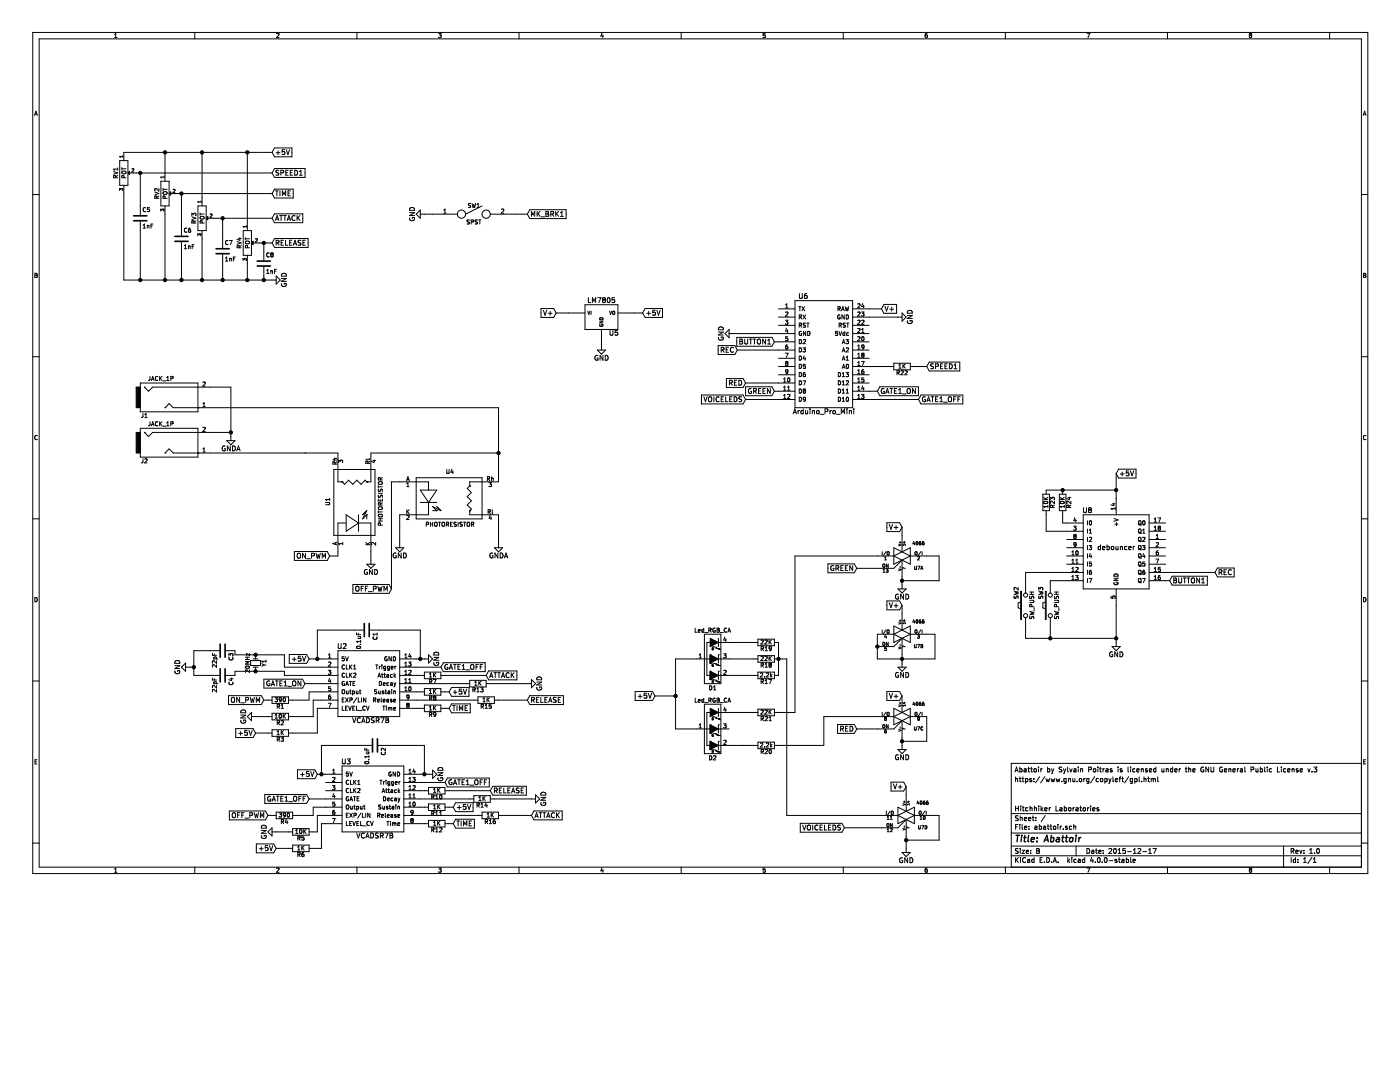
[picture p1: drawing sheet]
<svg xmlns="http://www.w3.org/2000/svg" width="279mm" height="216mm" viewBox="0 0 279 216" stroke-linecap="round" stroke-linejoin="round" font-family="sans-serif">
<g fill="none" stroke="#000" stroke-width=".2">
<path d="M7.8 7.8h263.9v165.2h-263.9v-165.2M22.9 7.5h.4M22.9 6.9l.2-.2v.8M38.9 6.5v1.3M55.2 6.7h.3l.2 .2-.5 .6h.5M71.2 6.5v1.3M87.5 6.7h.6l-.3 .3 .3 .1-.1 .3h-.5M103.6 6.5v1.3M120.1 6.6l-.2 .6h.5M120.3 6.9v.6M135.9 6.5v1.3M152.7 6.7h-.4v.4l.4-.1 .1 .3-.2 .2-.3-.1"/>
<path d="M168.3 6.5v1.3M185 6.7l-.3 .2-.1 .4 .2 .2 .3-.1-.1-.4h-.2l-.2 .1M200.6 6.5v1.3M216.9 6.7h.6l-.4 .8M233 6.5v1.3M249.5 7h.1M249.5 7l-.2 .3 .3 .2 .2-.2-.2-.3M249.5 7l-.1-.3h.2l.2 .1-.2 .2M265.4 6.5v1.3M6.5 38.8h1.3M6.9 23l.3-.8 .3 .8M7 22.8h.4"/>
<path d="M22.7 34.2l.8 .3-.8 .3M23.5 33.7h-.8l.2 .3M23.5 35l-.4 .3M23.5 35.5h-.8v-.5l.3 .1 .1 .4M23.5 33.5v.5M23.9 38v-.4l.2 .2 .1-.2h.2l.1 .1-.1 .3M23.9 32h1.6v5h-1.6zM24.3 33.7h.8M24.3 33.4v.5M24.3 34.3l.6-.2 .2 .2v.2l-.2 .2-.5-.1zM24.5 31v.4M24.5 31.2h-.6l.2 .2"/>
<path d="M24.7 37v18.9h30.4M25.1 35.5h-.8l.1-.5 .3 .1v.4M25.9 34.5h28.4M26.3 33.7h.3l.1 .2-.4 .4h.4M28 34.5v8.4M30.9 38.3l.8 .3-.8 .3M30.9 38l.1 .1M30.9 39.2v.4h.8M31 39.1l.3 .1v.4M31 39.1l-.1 .1M31.7 37.6v.5l-.6-.5-.2 .2v.2M31.7 39.1l-.4 .3"/>
<path d="M32.1 36.2h1.6v4.9h-1.6zM32.5 37.8h.9M32.5 37.6v.4M32.6 39.2l-.1 .4h.9M32.6 38.4l.5-.2 .2 .2 .1 .2-.3 .2h-.5zM32.6 39.1l.3 .1 .1 .4M32.6 39.1v.1M32.7 35.2v.3M32.7 35.3h-.6l.2 .2M32.9 30.4v5.8M34.1 38.6h20.2M34.6 37.8h.3"/>
<path d="M34.6 37.8h.1M34.9 37.8h.1M34.9 37.8v.2l-.4 .4h.4M36.2 38.6v8.4M40.3 30.4v10.7M49.4 30.4v15.6M54.3 30.4h-29.6v1.6M54.8 33.6h6.1v1.8h-6.1l-.5-.9zM54.8 37.7h3.7v1.8h-3.7l-.5-.9zM54.8 29.5h3.5v1.8h-3.5l-.5-.9zM55 38.1h.5M55.1 30.5h.8"/>
<path d="M55.3 38.1v1M55.5 30.1v.7M55.6 34l-.5 .1a.41 .41 0 0 0 .5 .5l-.1 .3h-.4M55.9 38.1v1M56.1 34.5l.4-.1 .1-.3-.5-.1v1M56.3 39.1v-1l.4 .7 .3-.7v1M56.8 29.9h-.5v.4h.5l.1 .4-.2 .1h-.4M57 34.4h.4M57.5 38.6h.3M57.5 34h-.5v1h.5M57.8 29.9l-.3 .9-.4-.9M57.9 34.4h.4"/>
<path d="M58 38.1h-.5v1h.5M58.4 34h-.5v1h.5M58.8 34a.5 .5 0 0 1 .6 .5 .5 .5 0 0 1-.6 .5zM59.7 35h.6M59.7 34.3l.3-.3v1M271.7 38.8h1.3M272.1 23l.2-.8 .3 .8M272.1 22.8h.4M7 54.9h.2M7.3 54.6h.1M7.3 54.6l-.3-.1v.9l.4-.1v-.3l-.2-.1M7.4 54.6v.2l-.2 .1"/>
<path d="M28 44.2v11.7M28.6 45.5h.4M28.6 44.9l.2-.2v.8M29.1 41.5a.36 .36 0 0 0-.5 .3 .36 .36 0 0 0 .5 .4M29.4 45v.5M29.4 45h.3v.5M29.8 41.4h-.4v.4h.4v.4h-.4M30.1 45.1h.3M30.5 44.7h-.4v.8M32.7 41.7v.1M32.7 41.7h-.3l-.1 .2-.2-.2v.4M32.7 41.8v.3"/>
<path d="M32.7 42.1h.1M32.9 41.1v14.8M36.2 48.3v7.6M36.8 49.6h.4M36.8 49l.2-.2v.8M37.3 45.6a.36 .36 0 0 0-.5 .3 .36 .36 0 0 0 .5 .4M37.6 49.1v.5M37.6 49.1h.3l.1 .5M37.6 49.1v.1M38 45.5l-.4 .2v.5l.2 .1h.2v-.4l-.4 .1M38.3 43.3l.8 .2-.8 .3M38.4 49.2h.2"/>
<path d="M38.7 48.8h-.3v.8M39 43.1v-.5h-.3l-.1 .2-.3-.2v.5M39.1 44.5h-.8l.1-.4h.3v.4M39.1 44l-.4 .3M39.5 41.1h1.6v4.9h-1.6zM39.7 46.7v.2l-.2-.2v.4M39.8 46.7h.3v.4M39.8 46.7h-.1M39.9 42.7h.9M39.9 42.5v.4M40 43.3l.5-.1 .2 .1 .1 .2-.3 .2h-.5zM40.1 40.3h-.6l.2 .1"/>
<path d="M40.1 40.1v.3M40.3 46v9.9M40.8 44.5h-.9l.1-.4h.3l.1 .4M41.5 43.6h12.8M41.9 42.8l.3-.1 .1 .2-.4 .5h.4M44.4 43.6v5.9M44.4 50.8v5.1M45 52.1h.5M45 51.5l.2-.2v.8M45.5 48.1a.36 .36 0 0 0-.5 .3 .36 .36 0 0 0 .5 .3M45.8 48h.5l-.3 .8M45.8 51.6h.3l.1 .5"/>
<path d="M45.8 51.5v.6M46.6 51.7h.2M47 51.3h-.4v.8M47.3 48.2l.8 .3-.8 .2M47.6 47.6h.5M47.9 47.4v.5l-.6-.1M48.1 49l-.3 .2M48.1 49.4h-.8l.1-.4h.3l.1 .4M48.5 46h1.7v4.9h-1.7zM49 47.6h.8M49 47.4v.5M49 48.2l.5-.1 .2 .1 .1 .3-.3 .1h-.4z"/>
<path d="M49.1 52v-.4h-.3v.2l-.3-.2v.4M49.2 45v.4M49.2 45.2h-.7l.2 .2M49.4 50.9v5M49.8 49.4h-.8v-.4h.3l.1 .4M50.5 48.5h3.8M51 47.7l.2-.1 .2 .2-.4 .5h.4M52.6 48.5v3.4M52.6 53.3v2.6M53.2 54.6h.5M53.2 54l.3-.3v.9M53.7 50.5a.36 .36 0 0 0-.5 .4 .36 .36 0 0 0 .5 .3"/>
<path d="M54 54.1h.4v.5M54 54v.6M54.2 50.8h.2M54.2 50.8l-.1-.3h.3l.1 .2-.1 .1M54.4 50.8l.1 .2-.1 .3-.4-.2 .2-.3M54.8 47.6h6.7v1.8h-6.7l-.5-.9zM54.8 42.7h5.6v1.7h-5.6l-.5-.8zM54.8 54.1h.3M55 44l.3-1 .3 1M55.1 43.7h.4M55.1 48.5l.5-.1v-.4l-.5-.1v1M55.1 55.1l.8 .8-.8 .8z"/>
<path d="M55.2 53.7h-.4v.9M55.4 48.5l.3 .4M55.8 43h.6M56.1 43v1M56.1 48.4h.3M56.2 55.6h1l-1 .5h1M56.2 54.7a.52 .52 0 0 1 .6-.1 .52 .52 0 0 1 .4 .5h-1zM56.2 56.6a.45 .45 0 0 0 .5 .6 .45 .45 0 0 0 .4-.6h-.4v.2M56.6 43h.5M56.6 47.9h-.5v1h.5M56.9 43v1M57 47.9v1h.5"/>
<path d="M57.3 44l.4-1 .3 1M57.4 43.7h.5M57.8 48.4h.3M58.3 47.9h-.5v1h.5M58.5 48.9l.4-1 .3 1M58.6 48.6h.5M58.9 43.1a.44 .44 0 0 0-.7 .4 .44 .44 0 0 0 .7 .4M59.3 43v1M59.4 43.4l.5 .6M59.9 43l-.6 .6M60 48h-.5a.41 .41 0 0 0 .5 .5l-.1 .4h-.4M60.5 48.4h.3"/>
<path d="M60.9 47.9h-.4v1h.4M81.7 42.4h1l-1 .6h1M81.8 43.5a.45 .45 0 0 0 .4 .6 .45 .45 0 0 0 .4-.7h-.3v.2M81.9 41.5a.51 .51 0 0 1 .6-.1 .51 .51 0 0 1 .2 .6h-1zM83.1 42.7l.8-.8v1.7zM83.9 42.7h7.4M88.6 42.5h.4M88.6 41.9l.2-.2v.8M93.7 43.9h-.4l-.1 .3a.35 .35 0 0 1 .4 .4l-.4 .1M93.9 40.6h-.4v.3a.35 .35 0 0 1 .4 .4l-.4 .1M94 44.3h.4l.1-.4h-.5v.8M94.9 40.6l-.2 .8-.1-.6-.2 .6-.2-.8"/>
<path d="M95.2 41.4h.5M95.2 40.8l.2-.2v.8M95.3 43.9h-.4v.3a.35 .35 0 0 1 .3 .4l-.4 .1M95.5 43.9h.5M95.8 43.9v.8M96.2 41.1l-3.3 1.6M97.8 42.7h7.4M100.5 41.7v.1M100.5 41.7l-.4 .1M100.5 41.8v.3l-.5 .4h.5M105.7 41.8h7.3v1.8h-7.3l-.5-.9zM106.1 43.2v-1l.3 .7 .3-.7v1"/>
<path d="M107.2 42.2v1M107.3 42.6l.5 .6M107.8 42.2l-.6 .5M108 43.3h.7M108.9 42.7h.4M108.9 42.2h.4l.2 .2-.2 .3h.2v.3l-.2 .2h-.4zM109.9 42.7h.5l.1-.4-.6-.1v1M110.2 42.7l.3 .5M110.9 42.2v1M111.1 42.6l.4 .6M111.5 42.2l-.6 .5M111.8 43.2h.6"/>
<path d="M111.8 42.5l.3-.3v1M117.4 59.4v1h.5M119.3 59.4h.6l-.4 1M120.4 59.8h.2M120.4 59.8l-.2 .2 .2 .4 .4-.2-.2-.4M120.6 59.8l.2-.2-.2-.2-.4 .2 .2 .2M121.3 59.5l.1-.1a.48 .48 0 0 1 .4 .5 .48 .48 0 0 1-.5 .4l-.1-.3zM122.6 59.4h-.4l-.1 .5 .5-.1 .1 .4-.2 .2-.4-.1M158.7 60h11.5v21.4h-11.5zM160.1 58.6v.8l-.2 .2-.4-.2v-.8M161 58.6l-.4 .2-.1 .6 .2 .2 .4-.1-.1-.5h-.3l-.2 .1M272.1 54.9h.3"/>
<path d="M272.1 54.5l.5 .2-.2 .2 .2 .2-.1 .3h-.4zM6.5 71.2h1.3M28 76.4h11.5v5.8h-11.5zM28.8 77.2l.8 .9 .9-.9h15.6v10.7M28.8 77.2h.1M29.9 75.1v.7l-.3 .1M30.2 75.9l.3-.8 .3 .8M30.3 75.7h.4M31.5 75.2a.36 .36 0 0 0-.5 .3 .36 .36 0 0 0 .5 .3M31.9 75.1v.8M32 75.5l.3 .4M32.3 75.1l-.4 .5"/>
<path d="M32.5 76h.6M33.3 75.9h.4M33.3 75.3l.2-.2v.8M34.1 75.5h.4v-.3l-.4-.1v.8M40.5 76.3l.3-.1 .2 .3-.5 .5h.5M108 61.6h2.5l.5 .9-.5 .8h-2.5zM109.1 61.9l-.3 1-.4-1M109.4 62.5h.8M109.8 62.1v.8M111 62.5h5.7M116.7 60.8h6.6v4.9h-6.6zM117.7 62.1l-.2 .6-.2-.6"/>
<path d="M118 62.1v.6M118.2 60.4v-1l.4 .7 .3-.7v1M119.2 69.8h1.7l-.9 .9zM119.3 71a.45 .45 0 0 0-.6 .4 .45 .45 0 0 0 .6 .4v-.3h-.2M119.7 64.1h.6l-.6 .3h.6M119.7 64.8a.29 .29 0 0 0 .3 .3 .29 .29 0 0 0 .3-.4h-.2v.1M119.7 63.5a.36 .36 0 0 1 .4-.1 .36 .36 0 0 1 .2 .3h-.6zM120 65.7v4.1M120.3 70.9v1l-.5-1v1M120.8 70.9a.5 .5 0 0 1 .6 .5 .5 .5 0 0 1-.6 .5zM122.1 62.1l-.2 .6-.3-.6M122.3 65.9v.8l-.2 .2-.4-.2v-.8"/>
<path d="M122.4 62.1l.3 .1v.3l-.2 .2h-.2zM123.3 65.9h-.5l-.1 .5 .5-.1 .1 .4-.2 .2-.4-.1M123.3 62.5h5M128.7 61.6h3.5v1.7h-3.5l-.4-.8zM129.1 62.5h.7M129.5 62.1v.8M130.8 61.9h-.5l-.1 .5 .5-.1 .1 .4-.2 .2-.4-.1M131.8 61.9l-.4 1-.3-1M140 78.8h8.3l.5 .9-.5 .9h-8.3zM141.1 79.2l-.3 1-.3-1M141.5 79.2h.3l.2 .1v.7l-.2 .2-.4-.2v-.5zM142.5 79.2v1"/>
<path d="M143.3 69h3.4l.5 .8-.5 .9h-3.4zM143.4 66.3h1l-1 .5h1M143.4 67.3a.45 .45 0 0 0 .5 .6 .45 .45 0 0 0 .4-.6h-.4v.2M143.4 65.4a.52 .52 0 0 1 .6-.1 .52 .52 0 0 1 .4 .5h-1zM143.5 79.3a.44 .44 0 0 0-.6 .4 .44 .44 0 0 0 .6 .4M143.9 69.8h.5l.1-.4-.6-.1v1M143.9 79.6h.4M144.2 69.8l.3 .5M144.4 79.2h-.5v1h.5M144.7 66.6l.8-.9v1.7zM144.8 79.2v1h.5M144.9 69.8h.3"/>
<path d="M145 75.5h3.3l.5 .9-.5 .9h-3.3zM145.4 69.3h-.5v1h.5M145.5 66.6h13.2M145.6 76.4h.5v-.4l-.5-.1v1M145.6 79.6h.4M145.8 76.4l.3 .5M146.1 79.2h-.5v1h.5M146.4 69.4a.44 .44 0 0 0-.6 .4 .44 .44 0 0 0 .6 .4M146.5 79.2a.5 .5 0 0 1 .6 .5 .5 .5 0 0 1-.6 .5zM146.6 76.4h.3M147 67.3h7.1l.4 .9-.4 .9h-7.1zM147 75.9h-.4v1h.4"/>
<path d="M147.2 69.8h11.5M147.4 75.9a.5 .5 0 0 1 .6 .5 .5 .5 0 0 1-.6 .5zM147.6 68.1h.4M147.6 67.7h.4l.2 .2-.2 .2 .2 .1v.3l-.2 .2h-.4zM148 79.2l-.5 .1a.41 .41 0 0 0 .5 .5l-.1 .3h-.5M148.8 79.7h9.9M148.8 77.2h5.3l.4 .9-.4 .9h-5.3zM148.8 76.4h9.9M149.2 67.7v.8l-.2 .2-.4-.2v-.8M149.5 67.7h.6M149.8 67.7v1M149.9 77.6a.45 .45 0 0 0-.6 .4 .45 .45 0 0 0 .7 .4v-.3h-.2"/>
<path d="M150.3 67.7h.6M150.4 78.1l.5-.1v-.4l-.5-.1v1M150.6 67.7v1M150.6 78.1l.4 .4M151.2 67.8l.2-.1 .4 .1-.1 .8-.5-.1zM151.4 78h.3M151.9 77.5h-.5v1h.5M152.3 78h.3M152.7 77.5h-.4v1h.4M152.8 67.7v1l-.6-1v1M153.2 68.7h.6M153.2 67.9l.3-.2v1"/>
<path d="M153.7 77.5v1l-.5-1v1M154.5 68.2h4.2M154.5 78.1h4.2M155.4 63.3h3.3M155.4 73.1h3.3M155.4 61.6h3.3M155.4 64.9h3.3M155.4 71.5h3.3M155.4 74.8h3.3M156.4 76.2h.4M156.4 77.9h.4M156.4 79.5h.4"/>
<path d="M156.4 75.6l.2-.2v.8M156.4 77.3l.2-.3v.9M156.4 78.9l.2-.2v.8M156.7 63.9h.5l-.2 .3 .2 .1v.3h-.5M156.7 70.5h.6l-.4 .8M156.8 61.4h.4M156.8 60.8l.2-.2v.8M156.8 62.3h.3l.1 .2-.5 .6h.5M156.9 72.5h.2M156.9 72.5l-.1-.3 .3-.1 .1 .2-.1 .2M157 65.5l-.2 .6h.5M157.1 72.5l.1 .3-.1 .1-.3-.1 .1-.3"/>
<path d="M157.2 68.8l-.4 .2v.5l.1 .2 .3-.1v-.4l-.4 .1M157.2 65.8v.6M157.2 77.9h.4M157.2 78.8l.3-.1 .1 .2-.5 .6h.5M157.2 77.3l.2-.3v.9M157.2 67.2h-.4v.4h.4v.3h-.4M157.2 75.5l.2-.1a.39 .39 0 0 1 .3 .4 .39 .39 0 0 1-.4 .4zM157.2 74.1l-.1 .2-.3-.1v-.4h.3l.1 .1v.5l-.4 .2M159.4 61.2h.5M159.5 63.3l.4-.1v-.3l-.4-.1v.9M159.5 64.9h.4v-.4h-.4v.8M159.5 67.8a.41 .41 0 0 1 .5 .4 .41 .41 0 0 1-.5 .4z"/>
<path d="M159.5 69.4a.41 .41 0 0 1 .5 .4 .41 .41 0 0 1-.5 .4zM159.5 71a.41 .41 0 0 1 .5 .5 .41 .41 0 0 1-.5 .4zM159.5 72.7a.41 .41 0 0 1 .5 .4 .41 .41 0 0 1-.5 .4zM159.5 74.3a.41 .41 0 0 1 .5 .4 .41 .41 0 0 1-.5 .5zM159.5 76a.41 .41 0 0 1 .5 .4 .41 .41 0 0 1-.5 .4zM159.5 77.6a.41 .41 0 0 1 .5 .4 .41 .41 0 0 1-.5 .4zM159.5 79.3a.41 .41 0 0 1 .5 .4 .41 .41 0 0 1-.5 .4zM159.6 61.2v.8M159.7 63.3l.3 .4M159.7 64.9l.3 .4M159.9 66.2a.37 .37 0 0 0-.4 .3 .37 .37 0 0 0 .5 .4v-.3h-.2M160.1 61.2l.5 .8"/>
<path d="M160.3 62.8l.5 .9M160.3 69.4h.5l-.3 .3 .2 .1v.3h-.4M160.3 76h.5l-.4 .8M160.3 74.8l.3-.2 .2 .2-.1 .3h-.3M160.3 67.8h.3l.2 .2-.5 .6h.5M160.3 64.8h.1M160.3 75.1h.1M160.3 78.4h.1M160.4 64.8l.3 .1 .1 .2-.2 .2-.3-.1M160.4 78h.2M160.4 78l-.1 .4M160.5 71l-.2 .6h.5"/>
<path d="M160.6 61.2l-.5 .8M160.6 78l.1-.3-.3-.1-.1 .2 .1 .2M160.6 78l.1 .4h-.3M160.7 74.3l-.4 .2v.6M160.7 71.3v.6M160.7 72.7h-.4v.4h.4v.3h-.4M160.8 79.6l-.2 .2-.2-.1-.1-.4h.3l.2 .1-.1 .5-.3 .2M160.8 64.5h-.4l-.1 .3M160.8 62.8l-.5 .9M160.8 66.1v.8l-.5-.8v.8M161 64.5h.5M161.2 66.1a.41 .41 0 0 1 .5 .4 .41 .41 0 0 1-.5 .4z"/>
<path d="M161.2 64.5v.8M167.2 66.1h-.4l-.1 .4h.5v.4h-.5M167.2 61.6h.4l.1-.3-.5-.1v.8M167.3 74.3a.41 .41 0 0 1 .5 .4 .41 .41 0 0 1-.5 .5zM167.3 76a.41 .41 0 0 1 .5 .4 .41 .41 0 0 1-.5 .4zM167.3 77.6a.41 .41 0 0 1 .5 .4 .41 .41 0 0 1-.5 .4zM167.3 79.3a.41 .41 0 0 1 .5 .4 .41 .41 0 0 1-.5 .4zM167.4 61.6l.3 .4M167.5 64.9h.4v-.4h-.4v.8M167.6 62.9a.37 .37 0 0 0-.4 .3 .37 .37 0 0 0 .5 .4v-.3h-.2M167.7 64.9l.2 .4M167.9 62l.3-.8 .3 .8"/>
<path d="M168 66.1l-.3 .8-.3-.8M168 61.8h.4M168.1 75.2h.5M168.1 76.8h.5M168.1 78.4h.5M168.1 68.6l.3-.8 .2 .8M168.1 73.5l.3-.8 .2 .8M168.1 71.9l.3-.9 .2 .9M168.1 70.2l.3-.8 .2 .8M168.1 79.5l.2-.2v.8M168.1 74.6l.2-.3v.9M168.1 76.2l.2-.2v.8"/>
<path d="M168.1 77.9l.2-.3v.8M168.2 68.3h.4M168.2 73.3h.4M168.2 71.6h.4M168.2 70h.4M168.5 62.8v.9l-.5-.9v.9M168.6 66.4h-.3l-.1 .4 .2 .1h.2M168.6 66.1v.8M168.7 64.5h-.4v.3a.35 .35 0 0 1 .4 .4h-.4M168.8 74.3h.5l-.2 .3 .2 .2-.1 .4-.4-.1M168.8 67.8h.5l-.2 .3h.2v.4h-.5M168.9 71.9h.4"/>
<path d="M168.9 78.4h.4M168.9 71.3l.2-.3v.9M168.9 77.9l.2-.3v.8M168.9 62.8a.41 .41 0 0 1 .4 .4 .41 .41 0 0 1-.4 .5zM168.9 69.5l.3-.1 .1 .2-.5 .6h.5M168.9 76h.3l.1 .2-.5 .6h.5M168.9 79.3h.2a.4 .4 0 0 1 .2 .4 .4 .4 0 0 1-.3 .3zM169 64.5h.4M169.2 64.5v.8M169.2 72.7l.1 .1M169.2 72.7h-.1a.39 .39 0 0 0-.2 .4 .39 .39 0 0 0 .3 .4M169.3 72.8v.6"/>
<path d="M169.3 73.4l-.1 .1M169.3 66.4h-.3v.4l.1 .1h.2M169.4 61.2l-.2 .8-.2-.6-.1 .6-.2-.8M170.2 78.1h4.9M170.2 79.7h13.1M170.2 69.8h3.2M170.2 63.3h9.8M170.2 73.1h8.2M170.2 61.6h5.7M170.2 64.9h3.2M170.2 66.6h3.2M170.2 68.2h3.2"/>
<path d="M170.2 71.5h3.2M170.2 74.8h3.2M170.2 76.4h3.2M171.2 69.7h.4M171.2 72.9h.4M171.2 74.6h.4M171.2 76.2h.4M171.2 77.9h.4M171.2 79.5h.4M171.2 71.3h.4M171.2 60.7l.3-.1 .1 .2-.5 .6h.5M171.2 62.3h.3l.1 .2-.5 .6h.5"/>
<path d="M171.2 64l.3-.1 .1 .2-.5 .6h.5M171.2 67.3l.3-.1 .1 .2-.5 .6h.5M171.2 65.6l.3-.1 .1 .3-.5 .6h.5M171.2 69.1l.2-.3v.9M171.2 70.7l.2-.2v.8M171.2 72.3l.2-.2v.8M171.2 74l.2-.2v.8M171.2 75.6l.2-.2v.8M171.2 77.3l.2-.3v.9M171.2 78.9l.2-.2v.8M171.9 62.3h.5l-.2 .3h.2v.4h-.5M171.9 72.1h.6l-.4 .8"/>
<path d="M171.9 78.7h.5l-.2 .3 .2 .1v.3h-.5M172 66.4h.4M172 64l.3-.1 .1 .2-.5 .6h.5M172 65.8l.2-.3v.9M172 67.3l.2-.1a.39 .39 0 0 1 .2 .4 .39 .39 0 0 1-.3 .4zM172.1 70.8h.2M172.2 60.6l-.2 .6h.5M172.2 77l-.2 .6h.5M172.3 70.8l.1-.3h-.3l-.1 .1 .1 .2M172.3 70.8l.1 .2-.1 .3-.3-.2 .1-.3M172.3 73.8l-.3 .2v.4l.1 .2 .3-.1-.1-.4-.3 .1M172.3 60.9v.5"/>
<path d="M172.3 77.3v.6M172.4 75.4h-.4v.4h.4v.3h-.4M172.4 69.2l-.1 .1h-.3v-.4l.3-.1 .1 .2v.5l-.4 .2M175.6 77.2h7.7v1.8h-7.7l-.5-.9zM176.4 60.7h2.5v1.8h-2.5l-.5-.9zM176.4 77.6a.45 .45 0 0 0-.5 .4 .45 .45 0 0 0 .6 .4v-.3h-.2M176.8 78.5l.3-1 .3 1M176.9 78.2h.4M177.3 61.1l-.4 1-.3-1M177.6 61.7h.7M177.6 77.5h.6M177.9 77.5v1"/>
<path d="M178 61.3v.8M178.4 72.5h3.3v1.3h-3.3zM178.5 78h.3M179 77.5h-.5v1h.5M179 74.4l.4-.1v-.3h-.4v.8M179.2 74.4l.3 .4M179.3 78.5h.6M179.3 77.8l.3-.3v1M179.4 73.5h.4M179.4 72.9l.2-.3v.9M179.8 74h.3l.2 .2-.5 .6h.5M180 62.5l.8 .8-.8 .8z"/>
<path d="M180.1 78.6h.7M180.2 72.6v.9M180.3 73l.4 .5M180.6 74h.3l.2 .2-.6 .6h.6M180.7 72.6l-.5 .5M181.1 63h1l-1 .5h1M181.1 64a.45 .45 0 0 0 .5 .6 .45 .45 0 0 0 .4-.7h-.4v.2M181.2 77.6l.3-.1 .1 .2v.7l-.1 .1-.4-.1-.1-.5zM181.2 62a.51 .51 0 0 1 .6 0 .51 .51 0 0 1 .3 .5h-1zM181.7 73.1h3.3M182.7 77.5v1l-.6-1v1M183.8 78.8h8.4v1.8h-8.4l-.5-.9z"/>
<path d="M184.7 79.2a.45 .45 0 0 0-.6 .5 .45 .45 0 0 0 .6 .4v-.4h-.2M185.1 79.9h.4M185.4 72.2h6.1v1.8h-6.1l-.4-.9zM185.8 79.2h.6M186.1 79.2v1M186.3 72.6l-.5 .1a.41 .41 0 0 0 .5 .5l-.1 .3h-.5M186.7 73.1h.5v-.4l-.5-.1v1M186.7 79.6h.3M187.2 79.2h-.5v1h.5M187.6 79.4l.2-.2v1M187.7 73.1h.3M188.2 72.6h-.5v1h.5"/>
<path d="M188.6 73.1h.3M189.1 72.6h-.5v1h.5M189.3 79.3l.4-.1 .2 .1-.1 .8-.5-.1zM189.5 72.6a.5 .5 0 0 1 .6 .5 .5 .5 0 0 1-.6 .5zM190.3 79.6h.4M190.4 73.6h.6M190.4 72.9l.3-.3v1M190.8 79.2h-.5v1M191.2 79.6h.3M191.6 79.2h-.4v1M271.7 71.2h1.3M7.4 87a.37 .37 0 0 0-.5 .3 .37 .37 0 0 0 .5 .3"/>
<path d="M28 85.5h11.5v5.7h-11.5zM28.5 82.5v.7l-.3 .1M28.5 91.5v.7l-.3 .2M28.8 86.3l.8 .8 .9-.8h15.6M28.8 86.3h.1M28.9 83.3h.5M28.9 82.7l.2-.2v.8M28.9 91.6l.3-.1 .2 .3-.5 .6h.5M29.9 84.1v.7l-.3 .2M30.2 85l.3-.9 .3 .9M30.3 84.7h.4M31.5 84.2a.36 .36 0 0 0-.5 .4 .36 .36 0 0 0 .5 .3"/>
<path d="M31.9 84.1v.9M32 84.5l.3 .5M32.3 84.1l-.4 .5M32.5 85h.6M32.9 90.4l.8-.8 .9 .8h32.8v5.7h.9M32.9 81.4l.8-.9 .9 .9h64.9v14.7h-5.8v.9M32.9 81.4h.1M32.9 90.4h.1M33.3 85h.4M33.3 84.4l.2-.3v.9M34.1 84.6l.4-.1v-.3l-.4-.1v.9M39.5 81.4h.1"/>
<path d="M39.5 90.4h.1M40.5 81.2h.5M40.5 90.2h.5M40.5 80.6l.2-.3v.9M40.5 89.6l.2-.2v.8M40.5 85.3h.3l.2 .2-.5 .6h.5M40.5 85.3h.1M44.9 89a.45 .45 0 0 0-.6 .5 .45 .45 0 0 0 .7 .4v-.4h-.2M45.3 87.9h1.6l-.8 .9zM45.9 89v1l-.5-1v1M46.4 89a.5 .5 0 0 1 .6 .5 .5 .5 0 0 1-.6 .5zM47.3 90l.3-1 .3 1"/>
<path d="M47.3 89.7h.5M60.9 90.4h.1M65.8 99.4v.5M65.8 99.7h-.8l.2 .2M66.4 91.8h.8M66.6 93.7h8.2v13.1h-8.2zM67.2 92.2l-.4 .2M67.2 92.6h-.8l.1-.4h.3v.4M67.2 91.4l-.5 .1 .1 .3M68.3 96.1h.1M68.3 96.1l.5 .5 .8-.8 .8 .8 .8-.8 .8 .8 .9-.8 .3 .3M68.3 92.3v-.5h-.3l-.1 .3-.3-.3v.5"/>
<path d="M73 92.1v.4h.8M73.1 92l.3 .1v.4M73.1 92l-.1 .1M73.2 96.1h.1M73.8 92l-.4 .3M73.8 91.5l-.8 .1M74.4 91.9h.6M74.7 91.8v.5l-.6-.2M75.5 98.4h.8M75.5 97.1h.8M75.5 96.9v.5M75.5 99.6v.4h.8v-.4"/>
<path d="M75.5 97.6v.4h.3a.35 .35 0 0 1 .4-.4l.1 .5M75.5 98.8v.4h.3a.35 .35 0 0 1 .4-.4l.1 .5M75.5 96.2l.5-.1 .3 .1v.3l-.3 .2-.4-.1zM75.9 99.7v.3M76.3 95.8h-.8l.1-.5 .3 .1v.4M76.3 95.3l-.4 .3M81.1 95.9l.3-.8 .3 .8M81.2 97.1h.4M81.2 96.5l.2-.2v.8M81.2 95.7h.4M83.1 95.3h13.1v8.2h-13.1zM83.9 97.8h3.3l-1.7 2.5z"/>
<path d="M85.5 97.8v-1.7h-7.4v21.4M89.6 93.7v.6l-.1 .2-.3-.2v-.6M90.2 93.6l-.2 .6h.5M90.4 93.9v.6M93.7 97h.1M93.7 97l-.5 .5 .9 .8-.9 .8 .9 .8-.9 .8 .9 .9-.4 .3M97.5 95.6l.2 .3M97.6 96.3h.5l-.3 .3 .2 .1v.3h-.4M97.7 95.5l-.4 .1M97.7 95.5v-.3l-.4-.1v.8M97.7 95.5h.1M98.1 95.5l.3-.1v.5"/>
<path d="M98.1 95.1v.8M99.5 90.4h-25.5v5.7h-.8M158.3 82.6l.3-1 .4 1M158.4 82.3h.5M159.3 81.9v.7M159.5 81.9l-.2 .2M160.3 82h-.4l-.1 .4 .2 .2 .3-.1M160.3 81.6v1M160.8 81.9v.6h.4M161.2 81.9v.7M161.6 81.6v.1M161.6 81.9v.7"/>
<path d="M162.1 82h.4l.1 .6M162.1 81.9v.7M163 82h.4v.5h-.4zM163.7 82.7h.7M164.7 82.1h.4l.1-.4-.5-.1v1M165.6 81.9v.7M165.9 81.9l-.3 .2M166.3 82h.4l-.1 .5h-.3zM166.9 82.7h.8M167.9 82.6v-1l.3 .7 .4-.7v1M168.1 80.1h.5M169 81.6v.1"/>
<path d="M169 81.9v.7M169.3 80h-.1M169.5 82h.4v.6M169.5 81.9v.7M170.4 81.6v.1M170.4 81.9v.7M185 80.2l.3-1 .3 1M187.6 80.2h.5M188.3 80.3h.8M208.1 98.6h1.3v3.3h-1.3zM208.3 99.7h.8M208.3 99.2l.5 .5"/>
<path d="M209.1 99.2l-.5 .4M210.3 99.7v-.4h-.3l-.1 .2-.3-.3v.5M211.4 98.6h1.3v3.3h-1.3zM211.6 99.7h.8M211.6 99.2l.4 .5M212.1 97.8v.8M212.4 99.2l-.5 .4M213.2 99.3h.5M213.4 99.2v.5l-.6-.2M222.8 94.5v8.2M222.8 97.8h-14v.8M223.2 93.6h3.5v1.8h-3.5l-.4-.9z"/>
<path d="M223.6 94.6h.7M224 94.2v.7M225.3 94h-.5l-.1 .4h.5l.1 .4-.2 .1-.4-.1M226.3 94l-.4 .9-.3-.9M272.6 87a.37 .37 0 0 0-.5 .3 .37 .37 0 0 0 .5 .3M6.5 103.5h1.3M7 119.2a.42 .42 0 0 1 .4 .5 .42 .42 0 0 1-.4 .4zM58.7 110.1h6.6l.5 .8-.5 .9h-6.6zM59.4 110.5l.3-.1 .2 .1-.1 .8h-.4zM61 110.4v1l-.6-1v1M61.2 111.5h.8M62.2 110.9h.5v-.4l-.5-.1v1"/>
<path d="M63.9 110.4l-.2 1-.2-.7-.2 .7-.2-1M64.3 111.4v-1l.3 .7 .4-.7v1M65 100.3h.6l.2 .1-.2 .3h-.6M67 108.3v.4M67.2 108.2l-.8 .3 .8 .2M68.4 108.2v.5M68.4 108.5h-.8l.2 .2M69.1 102.7l2.5 1.7-2.5 1.6zM69.1 104.4h-1.7v6.5h-1.6M70.4 116.6h7.2l.5 .9-.5 .9h-7.2zM71 117.1l.4-.1 .2 .1-.1 .8-.5-.1zM71.5 104.4h2.5v8.2"/>
<path d="M71.5 102.7v3.3M72.1 117.4h.3M72.6 117h-.5v1M72.9 117.4h.3M73 108.7h.8M73 108.2l.5 .5M73.2 102.7h.1M73.2 102.7v.8M73.2 112.6h1.6l-.8 .8zM73.2 102.7l-.8 .8 .8-1.6-.8 .8M73.3 113.7a.45 .45 0 0 0-.6 .4 .45 .45 0 0 0 .6 .4v-.3h-.2M73.4 117h-.5v1"/>
<path d="M73.5 118.1h.8M73.8 108.2l-.5 .4M74.3 113.6v1l-.6-1v1M74.5 117.5l.5-.1v-.3l-.5-.1v1M74.8 113.6a.5 .5 0 0 1 .6 .5 .5 .5 0 0 1-.6 .5zM75 108.2v.6l-.6-.6-.3 .2 .1 .3M75.5 104h.8M75.5 103.5h.8M75.5 102.1h.8M75.5 101.9v.5M75.5 104.4v.4h.8M75.5 101.2l.5-.1 .3 .1v.3l-.3 .2-.4-.1z"/>
<path d="M75.5 102.7l.5-.1 .3 .1v.3l-.3 .1h-.4zM75.6 104.4h.3v.4M75.6 104.4h-.1M75.9 103.5v.5M76.3 117l-.3 1-.2-.8-.2 .8-.2-1M76.3 100.8h-.8l.1-.4h.3v.4M76.3 100.3l-.4 .3M76.6 118v-1l.4 .7 .3-.7v1M78.9 109.3h1.7l-.8 .8zM79 110.4a.45 .45 0 0 0-.6 .5 .45 .45 0 0 0 .7 .3v-.3h-.2M80.1 110.3v1l-.6-1v1M80.5 110.3a.5 .5 0 0 1 .6 .5 .5 .5 0 0 1-.6 .5z"/>
<path d="M81.2 102.9h.3l.1 .2-.5 .6h.5M81.2 101.7v.8M81.3 102l.4 .5M81.7 101.7l-.5 .5M83.9 100.3h3.3M85.1 104.6h.4v-.3l-.4-.1v.8M85.5 100.3v2.4h-5.7v6.6M85.9 104.2v.8M85.9 104.6h.5M86.3 101.9h.9M86.4 104.2v.8M86.8 104.3l.3-.1 .1 .1 .1 .4-.2 .3-.3-.1z"/>
<path d="M87.2 101.1l.8 .8-1.7-.8 .9 .8M87.2 101.9h.1M87.5 104.2h.5M87.7 104.2v.8M88.2 104.3l.3-.1 .2 .1v.4l-.2 .3-.3-.1zM89.1 104.6h.4v-.3l-.4-.1v.8M89.3 104.6l.2 .4M89.9 104.6h.3M90.3 104.2h-.4v.8h.4M91.1 104.2h-.4l-.1 .3a.35 .35 0 0 1 .4 .4l-.4 .1M91.4 104.2v.8M91.8 104.5h.1"/>
<path d="M91.9 104.5l.3 .2 .1 .2-.2 .1h-.3M92.3 104.2h-.4l-.1 .3M92.5 104.2h.5M92.7 104.2v.8M93.2 104.3l.4-.1 .1 .1 .1 .4-.2 .3-.4-.1zM93.7 101.9h.1M93.7 101.9v.8h5.8v6.6M94.1 104.6h.4v-.3l-.4-.1v.8M94.3 104.6l.3 .4M97.4 102.1h.4v-.3l-.4-.1v.8M97.6 102.1l.3 .4M97.8 102.8l-.2 .6h.5"/>
<path d="M98 103.1v.6M98.2 101.7l.2 .8M98.3 110.4a.45 .45 0 0 0-.6 .5 .45 .45 0 0 0 .7 .3v-.3h-.2M98.7 109.3h1.6l-.8 .8zM99.4 110.3v1l-.6-1v1M99.8 110.3a.5 .5 0 0 1 .6 .5 .5 .5 0 0 1-.6 .5zM100.7 111.3l.3-1 .3 1M100.8 111.1h.4M165.2 112.5h5.3l.5 .9-.5 .9h-5.3zM166.4 112.9a.45 .45 0 0 0-.6 .5 .45 .45 0 0 0 .6 .3v-.3h-.2M166.8 113.4l.5-.1 .1-.3-.6-.1v.9M167.1 113.4l.3 .4"/>
<path d="M167.8 113.3h.3M168.3 112.9h-.5v.9h.5M168.7 113.3h.3M169.2 112.9h-.5v.9h.5M170.2 112.9v.9l-.6-.9v.9M176.1 110.1v.6M176.2 114.2h.4M176.2 113.7l.2-.2v.7M176.3 112.6h.3v.4l-.1 .2-.3-.1zM176.6 111.7h.3M176.6 111.3l.1-.2v.6M176.8 113.5h.4l-.2 .3h.2v.3h-.4"/>
<path d="M176.8 110.1l-.5 .8M177 104.3h2.5l.5 .9-.5 .9h-2.5zM177 119.9h2.5l.5 .9-.5 .9h-2.5zM177.1 110.1l.3 .1 .1 .3-.2 .2-.2-.1zM177.3 112.5v.7l-.4-.7v.7M178.1 104.6l-.3 1-.3-1M178.4 110.9l3.3-1.6v3.3zM178.4 110.9h-19.7v31.3h-4.2M178.4 109.3l3.3 1.6-3.3 1.7zM178.4 105.3h.8M178.8 104.9v.7M179.2 117.5h1.6l-.8 .8z"/>
<path d="M179.3 118.6a.45 .45 0 0 0-.6 .5 .45 .45 0 0 0 .6 .4v-.4h-.2M179.3 113.5l.5 .2-.5 .2M179.3 108.6l.5 .2-.5 .1M179.5 108.2h.3M179.6 108.1v.3M179.6 113v.4M180 111.8h.1M180 105.2v4.9M180 111.8v5.7M180 111.8l-1.6 1.6h-7.4M180.3 118.6v1l-.6-1v1M180.3 108.1h.4"/>
<path d="M180.5 108.1v.3l-.4-.1M180.7 108.6v.3M180.7 108.7h-.5l.1 .2M180.7 113.5l-.5-.3v.4M180.8 118.6a.5 .5 0 0 1 .6 .5 .5 .5 0 0 1-.6 .5zM181.7 110.9h5.7v5h-7.4M182.3 108l-.1 .5h.4M182.5 108.3v.4M182.7 110.1l.3 .1v.3l-.1 .2-.3-.1zM182.9 113l-.1 .6h-.2l-.1-.6M183.1 108.1h.1M183.1 108.1h-.1a.32 .32 0 0 0-.2 .3 .32 .32 0 0 0 .3 .3"/>
<path d="M183.1 108.7h.1M183.1 108.1v.6M183.2 113h.4l-.3 .6M183.4 111.1h.1M183.4 111.1h-.3M183.5 111.1v.2l-.4 .4h.4M183.8 108.1h-.3l-.1 .5 .2 .1h.2v-.4l-.4 .1M183.8 113.6l.2-.6 .2 .6M183.8 110.1l-.6 .8M183.8 113.5h.3M184 110.1v.6M184.4 108.1h-.3v.5l.1 .1h.2v-.4l-.3 .1"/>
<path d="M202.4 118l.8 .2-.6 .1 .6 .2-.8 .2M202.4 118.9v.4l.3 .1a.35 .35 0 0 1 .4-.4v.4M203.2 117.2v.5l-.6-.5-.2 .2v.3M203.7 118h.2v5.6h-.2zM205.5 118.6h.8M205.5 118.1h.8M205.5 119.8h.7l.1 .1-.1 .3h-.7M205.5 119v.4h.3a.35 .35 0 0 1 .4-.4l.1 .4M205.9 118.1v.5M207.3 118l.8 .2-.6 .1 .6 .2-.8 .2M207.3 118.9v.4l.3 .1a.35 .35 0 0 1 .4-.4l.1 .4M208 117.7v-.5h-.3l-.1 .3-.3-.3v.5"/>
<path d="M208.3 100.2a.42 .42 0 0 1 .5-.2 .42 .42 0 0 1 .3 .4 .49 .49 0 0 1-.8-.2zM208.6 118h.2v5.6h-.2zM208.8 101.9v4.1h7.4M209 100.1l.1 .1M209.1 100.8v.5M209.1 101.1h-.8l.2 .2M210.4 118.6h.8M210.4 118.1h.8M210.4 119.8h.7l.1 .1-.1 .3h-.7M210.4 101.3h-.8l.1-.5 .3 .1v.4M210.4 100.8l-.4 .3M210.4 100v.5l-.6-.5-.2 .2 .1 .3"/>
<path d="M210.5 119v.4h.2a.35 .35 0 0 1 .5-.4v.4M210.8 118.1v.5M211.6 100.2a.49 .49 0 0 1 .8 .1 .43 .43 0 0 1-.5 .2 .43 .43 0 0 1-.3-.3zM212.1 101.9v2.5h4.1M212.4 101.1h-.8l.2 .2M212.4 100.8v.5M212.9 109.3h3.3M212.9 107.7h3.3M212.9 110.9h3.3M212.9 112.6h3.3M213.7 101.3h-.8l.1-.5 .3 .1v.4M213.7 100v.5l-.6-.5-.2 .2 .1 .3"/>
<path d="M213.7 100.8l-.4 .3M213.9 110.7h.5M213.9 112.4h.5M213.9 114h.5M213.9 115.7h.5M213.9 110.1l.2-.2v.8M213.9 111.8l.2-.2v.8M213.9 113.4l.2-.2v.8M213.9 115.1l.2-.3v.9M214.3 105h.5l-.3 .3 .2 .1v.3h-.4M214.5 107h.1M214.5 107l-.2 .1 .2 .4 .3-.2-.2-.3"/>
<path d="M214.5 107l-.2-.3 .3-.1 .2 .2-.2 .2M214.5 103.3l-.2 .6h.5M214.7 114.8h.5l-.3 .4h.2v.4h-.4M214.7 103.6v.6M214.7 112.4h.5M214.7 113.3l.3-.1 .2 .2-.5 .6h.5M214.7 111.8l.2-.2v.8M214.8 108.6l-.2 .2-.2-.1-.1-.4h.3l.2 .1-.1 .5-.3 .2M214.8 110l.1-.1a.39 .39 0 0 1 .3 .4 .39 .39 0 0 1-.4 .4zM216.2 102.7h13.1v14.8h-13.1zM216.2 115.9h-6.6v2.4M216.2 114.2h-11.5v4.1"/>
<path d="M216.8 101.3v.8l-.2 .2-.4-.2v-.8M217 103.9v.8M217 105.6v.8M217 107.2v.8M217 108.9v.8M217 110.5v.8M217 112.1v.9M217 113.8v.8M217 115.4v.8M217.3 108.9h.6l-.3 .3h.2v.4h-.5M217.3 115.4h.6l-.4 .8M217.4 106.4h.5"/>
<path d="M217.4 105.8l.2-.2v.8M217.4 107.3l.3-.1 .2 .2-.6 .6h.6M217.4 101.7l-.2 .2 .2 .4 .4-.2-.2-.4M217.4 101.7h.2M217.5 104l.1-.1a.39 .39 0 0 1 .3 .4 .39 .39 0 0 1-.4 .4zM217.6 110.4l-.2 .6h.5M217.6 101.7l.2-.2-.4-.2-.2 .2 .2 .2M217.8 113.8l-.4 .2v.4l.1 .2 .3-.1v-.4l-.4 .1M217.8 110.8v.5M217.8 112.1h-.4v.4h.4v.4h-.4M219.6 108.7v.9h-.3l-.1-.5h.4M220 109.4l.5-.1v-.2h-.4l-.1 .5 .2 .1 .3-.1"/>
<path d="M220.9 108.7v.9h.4l.1-.5h-.5M221.7 119v.4h.4v-.4h.4v.4M221.9 109.1l.2-.1 .2 .2v.3l-.2 .2-.3-.2zM222 100.5h.6M222.3 100.4v.5l-.6-.2M222.3 115.4h.8l-.8 .4h.8M222.3 103.5l.8 .2-.8 .3M222.3 116.2a.37 .37 0 0 0 .4 .5 .37 .37 0 0 0 .4-.5h-.3v.1M222.3 114.7a.45 .45 0 0 1 .5-.2 .45 .45 0 0 1 .3 .5h-.8zM222.5 104.6h.6M222.6 101.2v.5M222.6 101.5h-.9l.3 .2"/>
<path d="M222.7 109l.1 .6h.3M222.8 117.5v11.5M222.8 104.3v.6M223.1 109v.7M223.6 109.1h.4v.6M223.6 109v.7M224.9 109.1l-.3-.1-.2 .2 .1 .4h.4M225.3 109.4l.4-.1v-.2h-.4v.5l.1 .1 .3-.1M226.2 109v.7M226.4 109l-.2 .2M227.2 110.6l.2-.1 .3 .1v.4l-.2 .3-.3-.1zM227.2 109l.2-.1 .3 .1v.4l-.2 .3-.3-.2z"/>
<path d="M227.2 107.3l.3-.1 .2 .1v.4l-.2 .3-.3-.1zM227.2 104l.3-.1 .2 .1v.5l-.2 .2-.3-.1zM227.2 105.7l.3-.1 .2 .1v.4l-.2 .3-.3-.1zM227.2 112.3l.3-.2 .2 .2v.4l-.2 .3-.3-.2zM227.2 113.9l.3-.1 .2 .1v.4l-.2 .3-.3-.1zM227.2 115.5l.3-.1 .2 .1v.5l-.2 .2-.3-.1zM227.3 107.8l.3 .2M227.3 109.5l.3 .1M227.3 111.1l.3 .2M227.3 112.8l.3 .1M227.3 114.4l.3 .2M227.3 116l.3 .2"/>
<path d="M227.3 104.5l.3 .2M227.3 106.2l.3 .1M227.6 108l.2 .1M227.6 109.6l.2 .1M227.6 111.3l.2 .1M227.6 112.9l.2 .1M227.6 114.6l.2 .1M227.6 116.2l.2 .1M227.6 104.7l.2 .1M227.6 106.3l.2 .2M228 108.9h.5l-.3 .3h.3v.4h-.5M228 115.4h.5l-.3 .8"/>
<path d="M228 106.4h.5M228 105.8l.3-.2v.8M228 107.3l.4-.1 .1 .2-.5 .6h.5M228.2 110.4l-.2 .6h.5M228.4 104h.1M228.4 104l-.1-.1a.39 .39 0 0 0-.3 .4 .39 .39 0 0 0 .4 .4M228.4 104v.7M228.4 113.8l-.3 .2-.1 .4 .2 .2 .3-.1-.1-.4-.4 .1M228.4 110.8v.5M228.4 104.7h.1M228.5 112.1h-.4l-.1 .4h.5v.4h-.5M229.3 104.4h3.3"/>
<path d="M229.3 109.3h3.3M229.3 107.7h3.3M229.3 106h3.3M229.3 115.9h4.1M229.3 110.9h3.3M229.3 112.6h3.3M229.3 114.2h13.2M230.3 104.2h.5M230.3 105.8h.5M230.3 114h.5M230.3 115.7h.5M230.3 103.6l.3-.3v.9"/>
<path d="M230.3 105.2l.3-.2v.8M230.3 113.4l.3-.2v.8M230.3 115.1l.3-.3v.9M230.7 111.6h.5l-.3 .8M230.7 106.9l.3-.3v.9M230.7 107.5h.5M230.8 108.3h-.1M230.8 108.3h.3l.1 .2-.5 .6h.5M231.1 103.3h.5l-.3 .9M231.1 109.9l-.3 .2-.1 .5 .2 .1h.3l-.1-.4-.4 .1M231.1 113.9l.1 .1M231.3 105.3h.1"/>
<path d="M231.3 105.3l-.1-.2 .2-.1 .2 .2-.2 .1M231.4 105.3l.2 .2-.2 .3-.3-.2 .2-.3M231.5 114.8l-.3 .2-.1 .5 .2 .2 .3-.1-.1-.4-.4 .1M231.6 113.2h-.4l-.1 .4 .3-.1 .2 .2v.2l-.4 .1M233.9 115h7v1.8h-7l-.5-.9zM234.3 115.8h.3M234.3 115.3h.3l.2 .2-.2 .3 .2 .1v.2l-.2 .2h-.3zM235.8 115.3v.8l-.2 .2-.4-.2v-.8M236.1 115.3h.6M236.4 115.3v1M236.9 115.3h.6M237.2 115.3v1"/>
<path d="M237.8 115.5l.4-.2 .2 .2-.1 .8-.5-.1zM239.4 115.3v1l-.6-1v1M239.8 116.3h.6M239.8 115.6l.3-.3v1M243 113.3h3.3v1.8h-3.3l-.5-.9zM243.3 114.2h.5v-.4l-.5-.1v1M243.5 114.2l.4 .5M244.3 114.2h.3M244.8 113.7h-.5v1h.5M245.7 113.8a.44 .44 0 0 0-.6 .4 .44 .44 0 0 0 .6 .4M271.7 103.5h1.3M272.1 119.2a.42 .42 0 0 1 .5 .5 .42 .42 0 0 1-.5 .4z"/>
<path d="M6.5 135.9h1.3M34.9 132.8h1l-1 .6h1M34.9 133.9a.45 .45 0 0 0 .5 .5 .45 .45 0 0 0 .4-.6h-.3v.2M34.9 132a.52 .52 0 0 1 .7-.2 .52 .52 0 0 1 .3 .6h-1zM36.2 133.1l.8-.8v1.6zM37 133.1h1.7M42.4 130.4v.4h.8M42.4 135.3v.4h.8M42.7 136.4h.8M42.7 131.5h.8M42.8 130.5v.3M42.8 135.4v.3"/>
<path d="M43.1 131.2h.1M43.1 136.1h.1M43.1 131.2h-.4v.3M43.1 136.1h-.4v.3M43.2 131.2v.3M43.2 136.1v.3M43.2 132.6v.6l-.6-.6-.2 .2 .1 .3M43.2 131.9v.5l-.6-.5-.2 .1 .1 .3M43.2 136.8v.5l-.6-.5-.2 .1 .1 .4M43.2 137.6v.5l-.6-.5-.2 .1 .1 .3M43.8 129.8h-5.1v5h5.1M45.1 129.8h1.8v.9h9.9v2.4h10.6"/>
<path d="M45.1 134.8h1.8v-.9h9.9v.9h10.6M45.6 138.8h6.6l.4 .9-.4 .9h-6.6zM45.7 130.9v-.5l.3 .3 .1-.3h.2l.2 .2-.1 .3M45.7 136.1a.36 .36 0 0 0 .4 .5 .36 .36 0 0 0 .3-.5M45.7 131.2a.36 .36 0 0 0 .4 .5 .36 .36 0 0 0 .3-.5M45.9 135.4h.6M46.2 135.3v.5l-.6-.2M46.3 139.2h.3l.2 .1v.7l-.2 .1-.4-.1v-.5zM47.8 139.2v.9l-.6-.9v.9M49 131.1h.8M49 131.6h.8M49 139.7l.5-.1 .1-.3-.6-.1v.9"/>
<path d="M49 133a.45 .45 0 0 1 .8 .2 .43 .43 0 0 1-.5 .2 .43 .43 0 0 1-.3-.4zM49.3 131.1v.5M49.8 133.7v.5l-.6-.5-.2 .1v.3M49.8 130.4v.4l-.6-.4v.4M49.8 132h-.8l.5 .3-.5 .2h.8M50 131.8h2v1h-2zM50.5 133.1h1M50.5 131.5h1M50.8 139.2l-.3 .9-.2-.7-.1 .7-.3-.9M51 130.7v.8M51 133.1v.8M52.3 132.4l.4 .3"/>
<path d="M52.6 139.7h1.7M52.7 135.5h7.7l.5 .9-.5 .9h-7.7zM52.7 132.7h.4M52.7 132.7l-.4 .3M53.1 131.7v.5M53.1 131.9h-.8l.2 .3M53.8 135.9a.45 .45 0 0 0-.6 .5 .45 .45 0 0 0 .6 .4v-.4h-.1M54.1 136.9l.4-1 .3 1M54.2 136.6h.5M54.3 139h3.3v1.4h-3.3zM54.9 139.2h.5l-.3 .3 .3 .2-.2 .3-.3-.1M55 135.9h.5"/>
<path d="M55.2 135.9v1M55.9 136.3h.3M56.2 139.6l-.2 .1h-.2l-.1-.4 .3-.1 .2 .2-.1 .4-.3 .2M56.3 135.9h-.4v1h.4M56.6 139.3l.1-.1a.39 .39 0 0 1 .3 .4 .39 .39 0 0 1-.4 .4zM56.7 136.9h.6M56.7 136.1l.3-.2v1M57.4 137h.8M57.7 130.6h3.5l.5 .9-.5 .9h-3.5zM58.3 131.5h.8M58.4 136l.4-.1 .2 .1-.1 .8-.5-.1zM58.7 131.2v.7"/>
<path d="M60 130.9h-.4l-.1 .5h.5l.1 .3-.2 .2-.4-.1M60 135.9v1l-.5-1v1M60.9 136.4h6.5M61 130.9l-.3 1-.3-1M61.7 131.5h5.7M65.5 133.8h.5l-.3 .3h.3v.4h-.5M65.6 131.3h.4M65.6 130.7l.2-.2v.8M65.6 132.2l.3-.1 .1 .2-.5 .6h.5M65.7 135.3l-.1 .6h.5M65.9 138.7l-.3 .2v.4l.1 .2 .3-.1-.1-.4-.3 .1M65.9 135.7v.5"/>
<path d="M66 137h-.4v.4h.4v.4h-.4M67.4 129.8h12.4v13.2h-12.4zM67.4 139.7h-4.9v3.3h-4.9M67.4 138.1h-5.7v1.6h-4.1M68.1 128.4v.8l-.2 .2-.4-.2v-.8M68.3 137.7l.1-.1 .4 .1v.5l-.2 .2-.3-.1zM68.3 139.6h.3M68.5 128.5l.4-.1 .2 .3-.6 .7h.6M68.7 131h-.4v.4h.4v.4h-.4M68.7 139.3h-.4v.8h.4M68.7 136a.37 .37 0 0 0-.4 .4 .37 .37 0 0 0 .5 .3v-.3h-.2M68.8 134.4a.36 .36 0 0 0-.5 .3 .36 .36 0 0 0 .5 .4"/>
<path d="M68.8 132.7a.36 .36 0 0 0-.5 .4 .36 .36 0 0 0 .5 .3M69 139.3l.5 .8M69 136.8l.3-.8 .2 .8M69.1 136.5h.4M69.1 132.7v.8h.4M69.1 134.3v.8h.4M69.2 137.9v.5h.3M69.5 137.9v.5M69.5 139.3l-.5 .8M69.5 131l-.3 .9-.2-.9M69.7 136h.5M69.8 132.7v.8"/>
<path d="M69.8 134.3v.8M69.8 137.9h.3M69.8 139.7l.4-.1 .1-.3h-.5v.8M69.9 133l.3 .5M69.9 134.7l.3 .4M69.9 137.6v.7l.2 .1M69.9 136v.8M70.2 132.7l-.4 .4M70.2 134.3l-.4 .5M70.4 137.9h.3l.1 .4-.2 .1h-.2M70.4 137.9v.8M70.4 136.3h.3"/>
<path d="M70.6 133.5h.4M70.6 132.9l.2-.2v.8M70.6 134.4l.3-.1 .1 .3-.5 .5h.5M70.8 136h-.4v.8h.4M71.1 137.9v.5h.4M71.2 126.3v.4h.8M71.2 129a.49 .49 0 0 1 .8 .2 .43 .43 0 0 1-.5 .2 .43 .43 0 0 1-.3-.4zM71.2 139.2l-.7 1.1M71.4 127h.6M71.5 137.9v.5M71.5 139.3v.8h.4M71.5 126.4v.3"/>
<path d="M71.7 137.9h.3M71.8 137.6v.7l.2 .1M71.9 127v.4h-.5M71.9 128.6h.1M72 128h-.8l.2 .2M72 127.8v.4M72.2 139.3v.8M72.5 125.7h-9.2v5.8M73 139.3v.8l-.4-.8v.8M73.9 125.7h10v5.8M74.5 127.1a.36 .36 0 0 0 .3 .5 .36 .36 0 0 0 .4-.5M74.5 139.7l.4-.1 .1-.3h-.5v.8"/>
<path d="M74.7 139.7l.3 .4M74.8 137.7v.2a.35 .35 0 0 1 .4 .5h-.5M74.8 137.6v.1M75 132.7h.4M75.2 132.7v.8M75.2 137.6h-.4M75.3 126.5h-.9l.3 .3M75.3 126.3v.5M75.3 139.8l.4-.1v-.1h-.4l.1 .4h.3M75.4 135.1l.3-.8 .3 .8M75.5 134.9h.4M75.6 137.9v.5h.3"/>
<path d="M75.7 136a.41 .41 0 0 1 .5 .4 .41 .41 0 0 1-.5 .4zM75.7 132.9v.6M75.9 137.9v.5M75.9 132.9l-.2 .2M76.1 139.3l.1 .8M76.1 134.6h.3M76.2 132.7h.1M76.2 132.9v.6M76.3 134.3v.7l.1 .1M76.5 139.8l.3-.1v-.1h-.3v.4h.3M76.5 136.5l.4-.1-.1-.1h-.3v.4l.1 .1 .2-.1M76.6 137.9h-.2l-.1 .1 .3 .2v.2h-.3"/>
<path d="M76.6 134.6h.3M76.6 133v.4l.4 .1M76.6 133h.1M76.7 134.3v.7l.2 .1M76.8 137.9h.4M77 132.9l-.1 .8h-.3M77 137.6v.7l.2 .1M77 133h-.4M77.2 139.6h.3v.5M77.2 134.6h.3v.5M77.2 131.1a.37 .37 0 0 0-.4 .3 .37 .37 0 0 0 .5 .4v-.3h-.2M77.4 137.9h.3l.1 .5"/>
<path d="M77.5 139.7l-.3 .2 .1 .2 .2-.1M77.5 134.8l-.3 .2 .1 .1h.2M77.6 136.3l-.2-.1-.2 .2 .1 .3h.3M77.7 132.9v.8h-.3M77.7 133h-.3l-.1 .3 .2 .2h.2M77.8 138.1l-.4 .1v.1l.1 .1h.3M77.9 136.3h.4v.5M78.1 133.2l.3-.1v-.1l-.3 .1v.4h.3M78.1 131v.9l-.5-.9v.9M78.2 137.7h.1M78.2 137.9v.5M78.2 137.6v.1"/>
<path d="M78.2 139.6h-.3l.3 .2v.2h-.3M78.3 134.6h-.2l-.2 .2 .1 .3h.3M78.3 136.4l-.4 .2 .1 .2 .3-.1M78.5 131a.41 .41 0 0 1 .5 .4 .41 .41 0 0 1-.5 .5zM78.6 139.8l.3-.1v-.1h-.3v.3l.1 .2 .2-.1M78.6 138l.3-.1v.5M78.6 137.9v.5M78.6 136.2l.2 .6M78.6 134.3v.8M78.7 134.8l.3 .3M78.8 136.8l-.2 .3M78.8 132.9v.6"/>
<path d="M79 134.6l-.4 .3M79 136.2l-.2 .6M79 132.9l-.2 .2M79.8 133.1h8.2M79.8 134.8h4.9M79.8 131.5h5.7M79.8 136.4h13.9M79.8 138.1h4.9M79.8 139.7h15.6M80.8 131.3h.4M80.8 132.9h.4M80.8 134.6h.4"/>
<path d="M80.8 137.9h.4M80.8 136.2h.4M80.8 130.7l.2-.2v.8M80.8 132.3l.2-.2v.8M80.8 134l.2-.2v.8M80.8 135.6l.2-.2v.8M80.8 137.3l.2-.3v.9M81.5 132.1h.5l-.2 .3 .2 .1v.3h-.5M81.6 136.2h.4M81.6 135.6l.2-.2v.8M81.6 133.8h.3l.1 .2-.5 .6h.5M81.6 139l-.1 .2-.3-.1v-.4h.3l.1 .1v.5l-.4 .2"/>
<path d="M81.6 137.1l.2-.1a.39 .39 0 0 1 .3 .5 .39 .39 0 0 1-.4 .3zM81.8 130.4l-.2 .6h.5M82 130.7v.6M84.7 134.1h3.3v1.3h-3.3zM84.7 137.4h3.3v1.3h-3.3zM85.5 130.7l.8 .8-.8 .8zM85.7 135.1h.5M85.7 138.4h.5M85.7 134.5l.2-.2v.8M85.7 137.8l.2-.2v.8M85.7 136h.4l.1-.3-.5-.1v.8M85.7 139.3h.4l.1-.4h-.5v.8"/>
<path d="M85.9 139.3l.3 .4M85.9 136l.3 .4M86.5 135.6h.5l-.3 .8M86.5 134.3v.8M86.5 137.6v.8M86.6 131.2h1l-1 .5h1M86.6 132.2a.45 .45 0 0 0 .5 .6 .45 .45 0 0 0 .4-.6h-.4v.2M86.6 137.9l.4 .5M86.6 134.6l.4 .5M86.7 139.2h.1M86.7 139.2l-.1-.3h.2l.2 .2-.2 .1M86.7 139.2l-.2 .3 .2 .2"/>
<path d="M86.7 130.2a.51 .51 0 0 1 .6 0 .51 .51 0 0 1 .3 .5h-1zM86.8 139.2l.2 .2-.2 .3M87 137.6l-.5 .4M87 134.3l-.5 .4M88 134.8h9M88 138.1h1.6M88.5 132.2h8.3v1.8h-8.3l-.5-.9zM89.3 132.6a.45 .45 0 0 0-.5 .5 .45 .45 0 0 0 .6 .4v-.4h-.2M89.7 133.6l.3-1 .3 1M89.7 133.3h.5M90.1 137.2h3.5v1.7h-3.5l-.5-.8zM90.5 138.1h.7"/>
<path d="M90.5 132.6h.6M90.8 132.6v1M90.8 137.7v.8M91.4 133.1h.3M91.9 132.6h-.5v1h.5M92.1 137.5h-.4l-.1 .5 .5-.1 .1 .4-.2 .2-.4-.1M92.2 133.6h.6M92.2 132.9l.3-.3v1M93 133.7h.7M93.1 137.5l-.3 1-.3-1M93.7 135.8h3.3v1.3h-3.3zM94 132.7l.2-.1 .3 .1-.1 .8-.4-.1z"/>
<path d="M94.6 137.7l.2 .4M94.7 136.7h.5M94.7 136.1l.3-.2v.8M94.8 137.6l-.4 .1M94.8 137.6v-.3l-.4-.1v.9M94.8 137.6h.1M95 133.1h.3M95.2 138.1h.4M95.2 137.5l.2-.3v.9M95.4 139h3.3v1.4h-3.3zM95.5 132.6h-.5v1M95.6 135.9v.8"/>
<path d="M95.7 136.3l.3 .4M95.8 133.1h.4M95.9 137.2h.5l-.3 .3 .3 .1v.3l-.1 .2-.4-.1M96 135.9l-.4 .5M96.3 132.6h-.5v1M96.4 139.4l.2-.2v.8M97 136.4h9.1M97.2 139.2v.8M97.3 139.6l.4 .4M97.5 133.9h5.7v1.8h-5.7l-.5-.9zM97.7 139.2l-.5 .5M97.7 135.2l.3-1 .4 1"/>
<path d="M97.8 134.9h.5M98.6 134.2h.5M98.7 139.7h6.5M98.8 134.2v1M99.3 134.2h.6M99.6 134.2v1M100.1 135.2l.3-1 .3 1M100.1 134.9h.5M101.6 134.3a.44 .44 0 0 0-.6 .4 .44 .44 0 0 0 .6 .4M102 134.2v1M102.2 134.7l.4 .5M102.6 134.2l-.6 .6"/>
<path d="M105.7 138.8h6.7v1.8h-6.7l-.5-.9zM106.1 139.7l.4-.1 .1-.3-.5-.1v.9M106.1 135.6l.8 .8-.8 .8zM106.3 139.7l.3 .4M107.1 139.6h.3M107.1 136.1h1l-1 .6h1M107.2 137.1a.45 .45 0 0 0 .4 .6 .45 .45 0 0 0 .4-.6h-.3v.2M107.2 135.3a.52 .52 0 0 1 .6-.2 .52 .52 0 0 1 .3 .5h-1zM107.5 139.2h-.4v.9h.4M107.9 139.2v.9h.5M108.7 139.6h.4M109.2 139.2h-.5v.9h.5"/>
<path d="M109.6 139.9h.5M111 139.2l-.5 .1a.41 .41 0 0 0 .4 .5v.3h-.5M111.4 139.6h.3M111.9 139.2h-.5v.9h.5M126.8 138h3.4l.5 .9-.5 .9h-3.4zM127.4 138.9h.7M127.7 138.6v.7M129.1 138.3h-.5l-.1 .5h.5l.1 .3-.2 .2-.4-.1M130 138.3l-.3 1-.3-1M130.7 138.9h4.1M138.7 139.3v.8h.4M138.7 125.3v.9h.4"/>
<path d="M139.4 125.9l.3-.1v-.2l-.3 .1v.4h.3M139.4 139.8h.3v-.2h-.3v.4l.1 .1h.2M139.5 131.3h.5M139.5 130.7l.3-.2v.8M140.4 125.3v.9M140.4 139.3v.8M140.4 125.6h-.2l-.1 .2v.3h.3M140.4 139.6h-.2l-.1 .1v.4h.3M140.6 126.6h3.3v9.8h-3.3zM140.6 126.2h.7M141.5 139.7h.4v-.3l-.4-.1v.8M141.5 125.8l.4-.1v-.3l-.4-.1v.9"/>
<path d="M141.6 136.8a.41 .41 0 0 1 .5 .5 .41 .41 0 0 1-.5 .4zM141.7 125.8l.2 .4M141.7 139.7l.2 .4M141.7 132.3h.1M141.7 130.7h.1M141.7 135.6h.1M141.7 133.9h.1M141.7 130.7v1.6M141.7 133.9v1.7M141.7 128.2h-.6v6.6h.6M141.7 131.5h-6.9v14h6.9M142.1 129.5h.2"/>
<path d="M142.2 136.1l.2 .1M142.2 129l.8 .2-.1 .1 .6 .2M142.2 132.3l.8 .2-.1 .1 .6 .2M142.2 135.6l.8 .2-.1 .1 .6 .2M142.3 129.5v-.2h-.2v.4h.2v-.2M142.3 129.5h.1M142.3 135.9l-.2-.1v.4M142.3 135.9h.1M142.3 132.6h-.2l.1 .3h.2l-.1-.1M142.3 135.9v.1l-.2 .1M142.4 137.7h.5M142.4 137.1l.2-.3v.9"/>
<path d="M142.7 125.4a.37 .37 0 0 0-.5 .3 .37 .37 0 0 0 .5 .4v-.3h-.1M142.7 139.3a.37 .37 0 0 0-.5 .4 .37 .37 0 0 0 .5 .3v-.2h-.1M143.1 139.7h.3M143.1 125.7h.3M143.1 125.3l.4 .2-.1 .2 .2 .3-.2 .2h-.3zM143.1 139.3l.4 .2-.1 .2 .2 .3-.2 .1h-.3zM143.2 132.6l.3 .2M143.2 135.9l.3 .2M143.2 132.6h.1M143.2 135.9h.1M143.2 136.1h.3M143.2 132.8h.3"/>
<path d="M143.4 130.7h.1M143.4 133.9h.1M143.4 128.2h7.9M143.4 134.8h7.9M143.4 131.5h7.9M143.4 127.4v1.6M143.4 130.7v1.6M143.4 133.9v1.7M143.4 129.4l.4 .2h-.4M143.4 129.4h.1M143.5 129.5h.1M143.5 132.8h.1"/>
<path d="M143.5 136.1h.1M143.7 126.2h.7M144.4 130.5h.5l-.3 .3h.3v.4h-.5M144.5 133.8h.3l.1 .2-.5 .6h.5M144.6 127.1l-.1 .6h.4M144.8 127.4v.6M145 125.4a.36 .36 0 0 0-.5 .3 .36 .36 0 0 0 .5 .4M145 139.4a.36 .36 0 0 0-.5 .3 .36 .36 0 0 0 .5 .3M145.3 126.2l.2-.9 .3 .9M145.3 125.9h.4M145.3 139.9h.4M151.3 127.5h3.2v1.4h-3.2z"/>
<path d="M151.3 130.8h3.2v1.3h-3.2zM151.3 134.1h3.2v1.3h-3.2zM151.8 134.3h.3l.1 .2-.5 .6h.5M151.9 127.8l.3-.1 .1 .2-.5 .6h.5M151.9 131.1l.3-.1 .1 .2-.5 .6h.5M151.9 129.4h.4v-.3l-.4-.1v.8M151.9 132.7h.4v-.3l-.4-.1v.8M151.9 136h.4v-.3l-.4-.1v.8M152.1 129.4l.3 .4M152.1 132.7l.3 .4M152.1 136l.3 .4M152.6 135v.1"/>
<path d="M152.7 127.8l.3-.1 .1 .2-.5 .6h.5M152.7 131.1l.3-.1 .1 .2-.5 .6h.5M152.7 129.8h.5M152.7 133.1h.5M152.7 136.4h.5M152.7 129.2l.2-.2v.8M152.7 132.5l.2-.2v.8M152.7 135.8l.2-.2v.8M152.9 134.3h.3l.2 .2-.5 .6h.5M153.4 135.6h.6l-.4 .8M153.5 127.7v.8M153.5 131v.8"/>
<path d="M153.6 128l.3 .5M153.6 131.3l.3 .5M153.6 132.6h.2M153.8 134.3v.8M153.8 132.6l.1-.1-.1-.2-.3 .1 .1 .2M153.8 132.6l.1 .2-.1 .3-.3-.1 .1-.4M153.8 134.8l.3 .3M153.9 129.4l-.1 .1h-.3v-.4l.3-.1 .1 .2v.4l-.4 .2M153.9 127.7l-.4 .5M153.9 131l-.4 .4M154.1 134.5l-.3 .4M154.5 131.5h2.5v31.2h22.2"/>
<path d="M154.5 128.2h.9v6.6h-.9M176.1 125.7v.7M176.3 128.2l.3 .1v.3l-.1 .2-.3-.1zM176.7 126.7l-.1 .4h.3M176.8 125.7l-.5 .8M176.9 126.9v.4M176.9 129.1h-.3v.4l.3-.1v.3h-.3M177 138h2.5l.5 .9-.5 .9h-2.5zM177.1 125.7l.3 .1 .1 .3-.2 .3-.2-.1zM177.3 128.2v.6l-.4-.6v.6M178.1 138.3l-.3 1-.3-1M178.1 120.3l-.3 .9-.3-.9"/>
<path d="M178.4 126.6l3.3-1.7v3.3zM178.4 124.9l3.3 1.7-3.3 1.6zM178.4 126.6h-3.3v4.9h11.5v-4.9h-4.9M178.4 138.9h.8M178.4 120.9h.8M178.8 120.5v.7M178.8 138.6v.7M179.2 133.1h1.6l-.8 .8zM179.3 134.2a.45 .45 0 0 0-.6 .5 .45 .45 0 0 0 .6 .4v-.4h-.2M179.3 129.1l.5 .2-.5 .2M179.3 124.2l.5 .2-.5 .1M179.5 123.9h.3"/>
<path d="M179.6 123.7v.4M179.6 128.6v.4M180 127.4h.1M180 120.8v4.9M180 127.4v5.7M180 138.9v3.3M180 127.4l-1.6 1.6h-3.3M180.3 134.2v1l-.6-1v1M180.3 123.8h.4M180.5 123.7v.3l-.4-.1M180.7 124.2v.3M180.7 124.3h-.5l.1 .2"/>
<path d="M180.7 129.1l-.5-.2v.3M180.8 134.2a.5 .5 0 0 1 .6 .5 .5 .5 0 0 1-.6 .5zM182.3 123.6l-.1 .5h.4M182.5 123.9v.4M182.7 125.7l.3 .1v.3l-.1 .3-.3-.1zM182.8 128.6l-.1 .6h-.2v-.6M182.9 123.7h.1a.3 .3 0 0 1 .2 .3 .3 .3 0 0 1-.3 .3zM183.1 126.7h.4l-.2 .2 .1 .1M183.1 128.6h.4l-.2 .6M183.1 124.3h.1M183.4 127h.1M183.5 127l-.1 .3h-.3"/>
<path d="M183.8 123.7h-.3l-.1 .5 .2 .1h.2v-.3l-.4 .1M183.8 125.7l-.6 .8M183.8 128.9h.2M183.8 128.6l.3 .1-.1 .2 .2 .2-.2 .1h-.2zM184 125.7v.7M184.4 123.7h-.3v.5l.1 .1h.2v-.3l-.3 .1M203.7 120.1l-.5 .2v1l.5 .2M204.7 123.3v4.1h18.1M205.5 122l.8 .2-.6 .1 .6 .2-.8 .2M205.5 123v.4h.3a.35 .35 0 0 1 .4-.4l.1 .4M206.3 121.1h-.8l.1-.5 .3 .1v.4M206.4 121.3v.6"/>
<path d="M208.6 120.1l-.5 .2v1l.5 .2M209.6 123.3v4.1M210.4 122l.8 .2-.5 .1 .5 .2-.8 .2M210.5 123v.4h.2a.35 .35 0 0 1 .5-.4v.4M211.2 121.1h-.8l.1-.5 .3 .1 .1 .4M211.3 121.3v.6M221.9 129h1.7l-.8 .8zM222 130.1a.45 .45 0 0 0-.6 .5 .45 .45 0 0 0 .7 .4v-.4h-.2M223.1 130.1v1l-.6-1v1M223.5 130.1a.5 .5 0 0 1 .6 .5 .5 .5 0 0 1-.6 .5zM271.7 135.9h1.3M7 152h.3"/>
<path d="M7.4 151.6h-.4v.8h.4M47 145.4h3.5l.5 .9-.5 .9h-3.5zM47.7 146.3h.7M48 146v.7M48 142.7h1l-1 .6h1M48 140.2h.8M48.1 143.7a.45 .45 0 0 0 .5 .6 .45 .45 0 0 0 .3-.6h-.3v.2M48.1 141.9a.52 .52 0 0 1 .6-.2 .52 .52 0 0 1 .3 .5h-1zM49.3 145.7h-.4l-.1 .5h.5l.1 .3-.2 .2-.4-.1M49.4 143l.8-.8v1.6zM50.2 143h4.1M50.3 145.7l-.3 1-.3-1"/>
<path d="M51 146.3h3.3M51.2 140.1v-.9l.3 .7 .3-.7v.9M52.8 158.5h8.4l.5 .9-.5 .9h-8.4zM54 158.9a.45 .45 0 0 0-.6 .5 .45 .45 0 0 0 .6 .4v-.4h-.2M54.3 142.3h3.3v1.3h-3.3zM54.3 145.6h3.3v1.3h-3.3zM54.3 159.9l.3-1 .4 1M54.4 159.6h.5M54.9 143.3h.5M54.9 142.7l.2-.2v.8M55.1 158.9h.6M55.3 146.6h.5"/>
<path d="M55.3 146l.2-.2v.8M55.3 144.2h.4l.1-.3-.5-.1v.8M55.3 147.5h.4l.1-.3-.5-.1v.8M55.3 140.9h.4l.1-.3-.5-.1v.8M55.4 158.9v1M55.5 140.9l.3 .4M55.5 144.2l.3 .4M55.5 147.5l.3 .4M55.8 143.2v.1M55.8 142.6v.6M55.8 142.5v.1M55.8 142.5h.1a.39 .39 0 0 1 .3 .4 .39 .39 0 0 1-.4 .4"/>
<path d="M56 159.4h.4M56.1 147.1h.5l-.3 .3 .2 .1v.3h-.4M56.1 141.3h.5M56.1 140.8l.2-.3v.8M56.1 143.9l.3-.1 .2 .2-.5 .6h.5M56.1 145.8v.8M56.2 146.1l.4 .5M56.5 142.5v.8M56.5 158.9h-.5v1h.5M56.6 145.8l-.5 .4M56.6 142.8l.4 .5M56.9 159.9h.5"/>
<path d="M56.9 159.2l.3-.3v1M57 142.5l-.5 .5M57.6 160h.8M58.7 158.9h.3l.2 .1v.7l-.2 .2-.4-.2v-.5zM59.4 153.6h3.4l.5 .9-.5 .9h-3.4zM59.7 159.4h.3M60 154.6h.7M60.1 158.9h-.4v1M60.4 154.2v.7M60.5 159.4h.3M61 158.9h-.5v1M61.7 153.9h-.5l-.1 .5h.5l.1 .4-.2 .1-.4-.1"/>
<path d="M61.7 159.4h6.6M62.7 153.9l-.4 1-.3-1M63.3 154.5h5M65 156.1h3.3M65 157.8h3.3M65.5 140.3h.6l-.4 .8M66.3 156.8h.5l-.2 .3h.2v.3l-.1 .2-.4-.1M66.4 154.3h.4M66.4 153.7l.2-.2v.8M66.4 155.1v.1M66.4 155.1h.3l.1 .2-.5 .6h.5M66.6 158.4l-.2 .5h.5"/>
<path d="M66.8 158.7v.5M67.4 141.3h-4.1v5h-5.7M68.3 152.8h12.3v13.2h-12.3zM68.3 140.9v.8h.4M68.9 151.4v.8l-.2 .2-.4-.2v-.8M69 141.3h.2M69.3 151.4h.6l-.3 .4 .3 .2-.1 .3h-.5M69.3 140.9h-.3v.8h.3M69.5 154h-.4v.4h.4v.4h-.4M69.5 159a.37 .37 0 0 0-.4 .4 .37 .37 0 0 0 .5 .3v-.3h-.2M69.6 155.8a.36 .36 0 0 0-.5 .3 .36 .36 0 0 0 .5 .3M69.6 157.4a.36 .36 0 0 0-.5 .3 .36 .36 0 0 0 .5 .4"/>
<path d="M69.8 159.8l.3-.8 .3 .8M69.9 159.6h.4M69.9 155.7v.8h.4M69.9 157.3v.9h.4M70.1 140.9l-.3 .8-.2-.8M70.3 154l-.2 .9-.3-.9M70.4 141.3h.3M70.5 159h.5M70.6 155.7v.8M70.6 157.3v.9M70.7 156l.4 .5M70.7 157.7l.4 .5"/>
<path d="M70.8 159v.8M70.8 140.9h-.4v.8h.4M71 143.2l-.3 1-.3-1M71.1 157.3l-.5 .5M71.1 155.7l-.5 .5M71.1 140.9v.8h.4M71.3 159.4h.2M71.4 156.5h.4M71.4 155.9l.2-.2v.8M71.4 157.4l.3-.1 .1 .3-.5 .6h.5M71.6 141.8h.6M71.7 159h-.4v.8h.4"/>
<path d="M71.9 143.3a.44 .44 0 0 0-.6 .4 .44 .44 0 0 0 .6 .4M72.2 144.2l.3-1 .3 1M72.3 143.9h.4M72.8 149.3v.4h.8M72.8 152.1a.49 .49 0 0 1 .8 .1 .43 .43 0 0 1-.4 .2 .43 .43 0 0 1-.4-.3zM72.9 141a.36 .36 0 0 0-.5 .3 .36 .36 0 0 0 .5 .3M73.1 150.1h.5M73.2 143.2a.5 .5 0 0 1 .5 .5 .5 .5 0 0 1-.5 .5zM73.2 149.4v.3M73.5 150.1l.1 .3h-.5M73.5 151.6h.1M73.6 150.8v.4"/>
<path d="M73.6 151h-.8l.2 .2M73.7 140.9l-.3 .8-.3-.8M74.2 148.7h-10v5.8M74.7 143.3h-.6a.41 .41 0 0 0 .5 .5v.4h-.5M75.1 143.7h.5v-.4l-.5-.1v1M75.3 143.7l.4 .5M75.5 148.7h9.2v5.8M75.8 155.7h.5M76 143.2h.6l-.4 1M76 155.7v.8M76.1 150.1a.38 .38 0 0 0 .4 .5 .38 .38 0 0 0 .4-.5M76.2 150.1h-.1"/>
<path d="M76.3 158.2l.2-.9 .3 .9M76.3 157.9h.4M76.4 140.9h.4M76.5 159a.41 .41 0 0 1 .5 .4 .41 .41 0 0 1-.5 .4zM76.5 156v.5M76.6 140.9v.8M76.8 156l-.3 .1M76.8 150.1h.1M76.9 149.3v.5l-.6-.5-.2 .2 .1 .3M77 157.6h.3M77 143.7h.3M77 143.2h.3l.2 .2-.2 .3 .2 .1 .1 .2-.2 .2h-.4z"/>
<path d="M77 155.7v.1M77 156v.5M77.1 157.3v.7l.2 .2M77.1 140.9v.1M77.1 141h.1M77.1 141.2v.5M77.3 159.5l.4-.1v-.1l-.4 .1 .1 .4h.3M77.4 157.6h.3M77.5 141.2v.5M77.5 141.2h.2l.1 .1M77.5 157.3v.7l.2 .2M77.8 156l-.1 .7h-.3"/>
<path d="M77.8 156h-.3l-.1 .1 .1 .4h.3M77.8 141.3l.4-.1v.5M77.8 141.3v.4M78 157.6h.3l.1 .6M78.1 154.1a.37 .37 0 0 0-.5 .4 .37 .37 0 0 0 .5 .3v-.3h-.2M78.1 159.3v.4l.3 .1M78.1 159.3h.1M78.2 156v.4l.3 .1M78.2 156h.1M78.4 157.8l-.4 .2 .1 .2 .3-.1M78.4 159.3h-.3M78.5 156v.7h-.3"/>
<path d="M78.5 156h-.3M78.6 141.4h.3v-.2h-.3v.4l.1 .1h.2M78.8 159.3h.3v.5M78.8 157.7v.4h.3M78.8 157.6h.3M78.8 157.6v.1M78.9 156.2h.4l-.1-.2-.3 .1v.4h.3M78.9 154v.9l-.4-.9v.9M79.1 159.4l-.3 .1-.1 .2 .1 .1h.3M79.3 154a.41 .41 0 0 1 .5 .5 .41 .41 0 0 1-.5 .4zM79.4 159.2l.2 .6M79.5 157.3v.9"/>
<path d="M79.5 160h.1M79.6 157.8l.2 .4M79.6 159.8l-.1 .2M79.6 156v.5M79.8 141.3h4.9M79.8 157.6l-.3 .3M79.8 159.2l-.2 .6M79.8 156l-.2 .1M80.6 154.5h5.7M80.6 156.1h8.2M80.6 157.8h4.9M80.6 159.4h14"/>
<path d="M81.3 140.7h.2M81.3 140.7l-.1-.3 .3-.1 .1 .2-.1 .2M81.3 140.7l-.1 .3 .1 .1 .3-.1-.1-.3M81.6 154.3h.5M81.6 155.9h.5M81.6 157.6h.5M81.6 159.2h.5M81.6 157l.2-.2v.8M81.6 153.7l.2-.2v.8M81.6 155.3l.2-.2v.8M81.6 158.6l.2-.2v.8M82.3 155.1h.6l-.3 .3 .2 .1v.4h-.5"/>
<path d="M82.4 159.2h.5M82.4 158.6l.2-.2v.8M82.4 156.8h.3l.2 .2-.6 .6h.6M82.6 153.4l-.2 .6h.5M82.8 153.7v.6M84.7 140.7h3.3v1.3h-3.3zM85.5 157.1h3.3v1.3h-3.3zM85.7 141.7h.5M85.7 141.1l.2-.2v.8M85.7 142.6l.4-.1 .1-.3h-.5v.8M85.9 142.6l.3 .4M86.3 153.7l.9 .8-.9 .8z"/>
<path d="M86.4 159l.2 .4M86.5 158.1h.5M86.5 157.5l.3-.2v.8M86.5 140.9v.8M86.6 159h-.4M86.6 158.9v.1M86.6 158.9v-.3h-.4v.8M86.6 141.2l.4 .5M86.9 158.8l.3-.2v.8M87 140.9l-.5 .4M87 142.5l-.2 .2-.2-.1v-.4h.2l.2 .1-.1 .5-.3 .2M87.3 157.3v.8"/>
<path d="M87.4 154.2h1l-1 .6h1M87.4 155.2a.45 .45 0 0 0 .5 .6 .45 .45 0 0 0 .4-.6h-.3v.2M87.4 153.3a.52 .52 0 0 1 .7-.1 .52 .52 0 0 1 .3 .5h-1zM87.5 157.6l.3 .5M87.8 157.3l-.5 .4M87.9 159.4a.43 .43 0 0 1-.2-.4 .43 .43 0 0 1 .4-.4 .55 .55 0 0 1-.1 .8M88 141.3h1.6M88.8 157.8h9M89.3 155.2h8.3v1.8h-8.3l-.5-.9zM90.1 140.5h3.8v1.7h-3.8l-.5-.9zM90.2 155.6a.45 .45 0 0 0-.6 .5 .45 .45 0 0 0 .6 .4v-.3h-.2M90.3 140.8h.6"/>
<path d="M90.5 156.6l.3-1 .3 1M90.6 156.3h.4M90.6 140.8v1M91.2 140.8v1M91.3 155.6h.6M91.6 155.6v1M91.7 141.8v-1l.3 .7 .3-.7v1M92.2 156.1h.3M92.7 155.6h-.5v1h.5M92.8 141.3h.3M93 156.6h.6M93 155.9l.3-.3v1"/>
<path d="M93.3 140.8h-.5v1h.5M93.8 156.7h.8M94.6 158.8h3.2v1.3h-3.2zM94.9 155.6h.3l.2 .1v.7l-.2 .2-.4-.2-.1-.5zM95.6 159.8h.4M95.6 159.2l.2-.3v.9M95.8 156.1h.4M96 140.9h.4v-.3l-.4-.1v.8M96.2 140.9l.3 .4M96.3 155.6h-.5v1M96.4 140h.4M96.4 158.9v.9"/>
<path d="M96.5 159.3l.3 .5M96.7 156.1h.3M96.8 141.3h.5M96.8 140.8l.2-.3v.8M96.8 158.9l-.4 .5M97.1 155.6h-.4v1M97.8 159.4h9.1M98 140.5h-.4v.4h.4v.4h-.4M98.3 156.9h6.7v1.8h-6.7l-.5-.9zM98.7 157.8l.4-.1 .1-.4-.5-.1v1M98.9 157.8l.3 .4M99.7 157.7h.3"/>
<path d="M100.1 157.2h-.4v1h.4M100.5 157.2v1h.5M101.3 157.7h.4M101.8 157.2h-.5v1h.5M102.1 158.2l.3-1 .4 1M102.2 157.9h.5M103.6 157.3h-.5a.41 .41 0 0 0 .4 .5v.4h-.5M104 157.7h.3M104.5 157.2h-.5v1h.5M106.9 158.6l.8 .8-.8 .8zM107.9 159.1h1l-1 .6h1M108 158.3a.52 .52 0 0 1 .6-.2 .52 .52 0 0 1 .3 .5h-1z"/>
<path d="M109.5 140.1l.3-.9 .4 .9M139.5 145.3h.5M139.5 144.7l.3-.3v.9M140.6 140.5h3.3v9.9h-3.3zM140.6 140.2h.7M141.6 150.8a.41 .41 0 0 1 .5 .4 .41 .41 0 0 1-.5 .4zM141.7 146.3h.1M141.7 144.6h.1M141.7 149.6h.1M141.7 147.9h.1M141.7 144.6v1.7M141.7 147.9v1.7"/>
<path d="M141.7 142.2h-.6v6.5h.6M142.1 143.4h.2M142.2 150l.2 .2M142.2 143l.8 .2-.1 .1 .6 .2M142.2 146.3l.8 .1-.1 .2 .6 .2M142.2 149.6l.8 .1-.1 .2 .6 .2M142.3 143.4v-.1l-.2-.1v.4h.2v-.1M142.3 143.4h.1M142.3 149.8h-.2v.4M142.3 143.4v.1M142.3 149.8h.1M142.3 146.5l-.2 .1 .1 .3h.2l-.1-.1"/>
<path d="M142.3 149.8v.2h-.2M142.4 150.9l.3-.1 .2 .2-.5 .6h.5M143.2 146.6l.3 .2M143.2 149.9l.3 .2M143.2 146.6h.1M143.2 149.9h.1M143.2 150.1h.3M143.2 146.8h.3M143.4 144.6h.1M143.4 147.9h.1M143.4 142.2h7.9M143.4 148.7h7.9"/>
<path d="M143.4 145.5h2.1M143.4 141.3v1.7M143.4 144.6v1.7M143.4 147.9v1.7M143.4 143.4l.4 .1h-.4M143.4 143.4h.1M143.5 143.5h.1M143.5 146.8h.1M143.5 150.1h.1M143.7 140.2h.7M144.4 144.4h.5l-.3 .3 .3 .1v.4h-.5M144.5 147.8l.3-.1 .1 .3-.5 .5h.5"/>
<path d="M144.6 141.1l-.1 .6h.4M144.8 141.4v.6M145.3 140.1l.2-.8 .3 .8M147.2 142.2h.1M148 148.7h.1M151.3 141.5h3.2v1.3h-3.2zM151.3 148.1h3.2v1.3h-3.2zM151.8 148.3l.3-.1 .1 .3-.5 .6h.5M151.9 141.7h.3l.1 .2-.5 .6h.5M151.9 150l.4-.1v-.3h-.4v.8M151.9 143.4h.4v-.3l-.4-.1v.8M152.1 143.4l.3 .4"/>
<path d="M152.1 150l.3 .4M152.6 149v.1M152.7 141.7h.3l.1 .2-.5 .6h.5M152.7 143.1l.3-.1 .2 .2-.6 .6h.6M152.7 149.6h.3l.2 .2-.6 .6h.6M152.9 148.3l.3-.1 .2 .3-.5 .6h.5M153.5 143.8h.4M153.5 143.2l.2-.2v.8M153.5 141.7v.8M153.5 149.6h.2a.39 .39 0 0 1 .3 .4 .39 .39 0 0 1-.4 .3zM153.6 142l.3 .5M153.8 148.2v.9"/>
<path d="M153.8 148.8l.3 .3M153.9 141.7l-.4 .4M154.1 148.5l-.3 .3M167.2 144.6h3.3l.5 .9-.5 .8h-3.3zM167.8 145.4h.4l.1-.4-.5-.1v1M168 145.4l.3 .5M168.7 145.4h.4M169.2 144.9h-.5v1h.5M169.6 144.9a.5 .5 0 0 1 .6 .5 .5 .5 0 0 1-.6 .5zM176.1 142.1v.7M176.3 144.6l.3 .1v.3l-.1 .3-.3-.1zM176.7 143.4h.1"/>
<path d="M176.7 143.4l-.1 .1 .1 .3 .2-.1-.1-.3M176.7 143.4l-.1-.2 .2-.1 .1 .1-.1 .2M176.8 142.1l-.5 .9M176.9 145.6h-.3v.5l.1 .1h.2v-.3l-.3 .1M177.1 142.2h.3l.1 .4-.2 .2-.2-.1zM177.3 144.6v.7l-.4-.7v.7M177.8 156.1h2.6l.4 .9-.4 .8h-2.6zM178.4 143l3.3-1.7v3.3zM178.4 143h-14v5.7h-9.9M178.4 141.3l3.3 1.7-3.3 1.6zM179 156.4l-.4 1-.3-1M179.2 149.6h1.6l-.8 .8z"/>
<path d="M179.3 157h.7M179.3 150.7a.45 .45 0 0 0-.6 .4 .45 .45 0 0 0 .6 .4v-.3h-.2M179.3 145.6l.5 .1-.5 .2M179.3 140.7l.5 .1-.5 .2M179.5 140.3h.3M179.6 140.1v.4M179.6 145v.4M179.6 156.6v.8M180 143.8h.1M180 143.8v5.8M180 143.8l-1.6 1.7h-7.4M180.3 150.6v1l-.6-1v1"/>
<path d="M180.3 140.2h.4M180.5 159.8v.4M180.5 140.1v.3l-.4-.1M180.7 140.6v.3M180.7 140.8h-.5l.1 .1M180.7 145.5l-.5-.2v.3M180.8 150.6a.5 .5 0 0 1 .6 .5 .5 .5 0 0 1-.6 .5zM180.8 157v4.9M181.2 159.9h.3M181.3 159.8v.3l-.3-.1M181.7 143h3.3v4.9h-5M182.3 140.1l-.1 .5h.4"/>
<path d="M182.5 140.3v.5M182.7 142.2h.3v.4l-.1 .2-.3-.1zM182.8 145l-.1 .7-.2-.1v-.6M182.9 140.1h.1a.3 .3 0 0 1 .2 .4 .3 .3 0 0 1-.3 .2zM183.1 145h.4l-.2 .7M183.2 159.8l-.2 .5h.4M183.5 143.4l-.3 .1v-.3h.3v.4l-.3 .2M183.7 159.9l.1-.1a.3 .3 0 0 1 .2 .4 .3 .3 0 0 1-.3 .2zM183.8 140.1l-.3 .1-.1 .4 .2 .2 .2-.1v-.3l-.4 .1M183.8 142.1l-.6 .9M184 142.1v.7M184.2 145.1a.29 .29 0 0 0-.4 .2 .29 .29 0 0 0 .3 .3"/>
<path d="M184.2 145.6h-.1M184.4 140.1l-.3 .1v.4l.1 .2 .2-.1v-.3l-.3 .1M184.6 159.8l-.3 .1v.5l.1 .1 .2-.1v-.3l-.3 .1M185.2 159.8l-.2 .1-.1 .5 .1 .1 .2-.1v-.3l-.3 .1M202.6 154l.3-.9 .3 .9M202.6 153.8h.5M202.7 155v1M202.7 155.4h.4v.6M203.4 155.3h.4M203.5 154h.4M203.5 153.4l.4 .1v.4M203.5 153.1v.9"/>
<path d="M203.6 155v.9l.2 .1M203.9 153.9v.1M204 155.3h.3M204.1 155v.9l.2 .1M204.4 153.4h.4v.6M204.7 155.4l.3-.1 .1 .2v.4h-.4M204.7 155.3v1M204.8 153.6l-.5 .2 .2 .2h.3M205.1 153.4h.4M205.3 153.1v.8l.2 .1M205.7 153.4h.4M205.8 153.1v.8l.3 .1"/>
<path d="M205.9 155.4l-.4 .1v.1l.4 .1v.2h-.4M206.3 155.9v.1M206.3 155.4v.1M206.4 153.5h.4v.5l-.4-.1zM207.3 153.1v.1M207.3 153.4v.6M207.5 155l-.8 1.2M207.7 153.4v.6M208 153.4l-.3 .2M208.5 155l-.8 1.2M209.1 153.4l.4 .1v.4M209.1 153.1v.9"/>
<path d="M209.1 154h.3M209.5 155.3l-.2 .7-.2-.5-.2 .5-.2-.7M209.5 153.9l-.1 .1M209.8 153.4l.3 .6M210.1 154l-.3 .4M210.3 153.4l-.2 .6M210.5 155.3l-.2 .7-.2-.5-.1 .5-.2-.7M211.5 155.3l-.2 .7-.1-.5-.2 .5-.2-.7M211.9 155.9v.1M211.9 153.1l-.5 .1a.42 .42 0 0 0 .5 .5l-.1 .3h-.4M212.2 153.4l.3 .6M212.5 154l-.3 .4"/>
<path d="M212.7 153.4l-.2 .6M212.8 155.4h-.4l-.1 .4 .2 .2 .3-.1M212.8 155.3l-.1 .9-.3 .1M213.1 153.1v.8l.1 .1M213.2 155.4h.4v.6M213.2 155.3v.7M214 153.4l-.3 .6-.2-.6M214.1 155.3v.6h.4M214.3 153.4h.4v.6M214.5 155.9h.1M214.5 155.3v.7M214.7 153.6l-.4 .1v.2l.1 .1h.3"/>
<path d="M215 155.9v.1M215.2 153.1v.1M215.2 153.4v.6M215.4 155.4h.4v.5h-.4zM215.7 153.4v.6M215.7 153.5l.3-.1 .1 .6M216.3 155.3v.7M216.6 155.3l-.3 .2M217.3 153.6l.4-.1 .1-.3-.5-.1v.9M217.3 155.3v.9l-.4 .1M217.3 155.4l-.3-.1-.1 .2v.4h.4M218.2 153.5h.4v.4h-.4z"/>
<path d="M218.5 155l-.9 1.2M218.6 153.9v.1M219.1 153.1v.1M219.1 153.4v.6M219.2 155.4h-.4l-.1 .4 .2 .2 .3-.1M219.4 153.4h.4M219.6 153.1v.8l.2 .1M220 155.4h-.4v.4l.2 .2 .2-.1M220 155.4h.1M220 155.4v.5M220 155.9h.1M220.1 153.4v.6"/>
<path d="M220.4 153.4l-.3 .2M220.5 155.3v1M220.5 155.4h.4l.1 .4-.2 .2-.3-.1M220.7 153.4h.4v.6M221.1 153.6l-.4 .2 .1 .2h.3M221.3 155.3l.2 .7M221.5 156l-.2 .3M221.8 155.3l-.3 .7M221.9 153.4l-.3 .1v.2l.3 .1v.2h-.3M222.1 155v.9l.1 .1M222.6 155.7l.4-.1v-.2l-.3-.1-.1 .2v.4h.4M223.1 153.1v.1"/>
<path d="M223.1 153.4v.6M223.3 155.3h.4M223.7 155l-.2 .2v.8M223.9 155.3h.4M223.9 153.4l-.4 .1 .1 .2 .3 .1v.2h-.4M224 155v.9l.3 .1M225.1 153.1v.8l.2 .1M225.3 155l-.9 1.2M225.6 153.1v.1M225.6 153.4v.6M226 155.4h-.4l-.1 .4 .2 .2 .3-.1M226 155.3v.9l-.4 .1"/>
<path d="M226.5 155.4h.3M226.5 155.3v1M226.5 153.4l-.4 .1-.1 .4 .2 .1h.3M226.8 155.9h-.3M226.8 155.4h.1M226.9 153.7l.4-.1v-.2h-.3l-.1 .1v.5h.4M226.9 155.4v.5M226.9 155.9h-.1M227.3 155v.9l.2 .1M227.8 153.5l.3-.1 .1 .6M227.8 153.4v.6M227.8 155.9v.1"/>
<path d="M228.3 155v1M228.3 155.4h.4v.6M229 153.4l-.4 .1v.2l.4 .1v.2h-.4M229 155.3h.4M229.2 155v.9l.2 .1M229.4 153.7l.4-.1v-.2h-.4v.5l.1 .1h.3M229.7 155.4l.3-.1 .2 .2M229.7 155.3v.7M230.2 155.5l.3-.1 .1 .6M230.2 155.5v.5M230.7 153.1v.9M230.7 153.4h-.3l-.2 .2 .1 .3 .4 .1"/>
<path d="M231 155v.9l.2 .1M231.9 153.4v.6l.4-.1M232.3 153.4v.6M232.7 153.5l.4-.1 .1 .6M232.7 153.4v.6M234 153.1v.9M234 153.4h-.3l-.1 .2v.3l.4 .1M234.4 153.7l.5-.1v-.2h-.4l-.1 .5 .2 .1h.3M235.3 153.4v.6M235.6 153.4l-.3 .2M236.5 153.4h.4M236.7 153.1v.8l.2 .1"/>
<path d="M237.2 153.1v.9M237.2 153.5l.4-.1v.6M238.1 153.7l.4-.1v-.2h-.4v.5l.1 .1h.3M240.2 153.1a.44 .44 0 0 0-.6 .5 .44 .44 0 0 0 .6 .3v-.3h-.1M241.2 153.1v.9l-.5-.9v.9M242.2 153.1v.8l-.2 .1-.3-.1v-.8M243.9 153.1a.44 .44 0 0 0-.5 .5 .44 .44 0 0 0 .6 .3v-.3h-.2M244.4 153.7l.4-.1v-.2h-.3l-.1 .1v.5h.4M245.2 153.5l.4-.1v.6M245.2 153.4v.6M246.1 153.7l.4-.1v-.2h-.4v.5l.1 .1h.3M246.9 153.4v.6"/>
<path d="M247.2 153.4l-.3 .2M247.6 153.4h.3l.1 .6M248 153.6l-.4 .1-.1 .2 .2 .1h.3M248.4 153.1v.8l.2 .1M249.7 153.6l.4-.1 .1-.3-.5-.1v.9M250.6 153.4l.1 .6 .4-.1M251.1 153.4v.6M251.5 153.4l.4 .1v.4M251.5 153.1v.9M251.5 154h.4M251.9 153.9v.1M252.4 153.1v.8l.1 .1"/>
<path d="M252.9 153.1v.1M252.9 153.4v.6M253.8 153.4h-.3l-.2 .2 .1 .3 .4 .1M254.9 153.1v.9h.5M255.7 153.1v.1M255.7 153.4v.6M256.6 153.4l-.4 .1-.1 .4 .2 .1h.3M257 153.7l.4-.1v-.2h-.4v.5l.1 .1h.3M257.9 153.5l.3-.1 .1 .6M257.9 153.4v.6M259.1 153.4l-.4 .1v.2l.4 .1v.2h-.4M259.5 153.7l.4-.1v-.2h-.4v.5l.1 .1h.3"/>
<path d="M261.5 153.4l-.3 .6-.2-.6M261.8 153.9v.1M262.2 153.1h.6l-.3 .3 .3 .1v.4h-.6M271.7 152.3h-69.9v20.7M272.2 152h.2M272.6 151.6h-.4v.8h.4M6.5 168.2h1.3M22.9 174h.4M22.9 173.4l.2-.2v.8M38.9 173v1.3M45.8 161.8h7.2l.5 .9-.5 .9h-7.2zM46.4 162.3l.4-.1 .2 .1-.1 .8-.5-.1z"/>
<path d="M47.4 162.6h.4M47.9 162.2h-.5v1M48.3 162.6h.3M48.7 162.2h-.4v1M48.9 163.3h.7M49.9 162.7l.4-.1 .1-.3-.5-.1v1M51.2 168.4h3.4l.5 .9-.5 .9h-3.4zM51.6 162.2l-.2 1-.2-.8-.2 .8-.2-1M51.8 169.3h.7M52 163.2v-1l.3 .7 .3-.7v1M52.1 169v.7M52.2 165.7h.9l-.9 .6h.9"/>
<path d="M52.2 164.9a.52 .52 0 0 1 .6-.2 .52 .52 0 0 1 .3 .5h-.9zM52.2 166.7a.45 .45 0 0 0 .5 .6 .45 .45 0 0 0 .3-.6h-.3v.2M53.5 168.7h-.5l-.1 .5h.5l.1 .3-.2 .2-.4-.1M53.5 166l.8-.8v1.6zM53.5 162.7h1.6M54.3 166h4.1M54.4 168.7l-.3 1-.3-1M55.1 162.1h3.3v1.3h-3.3zM55.1 169.3h3.3M55.2 173.3l.3-.1 .2 .2-.5 .6h.5M55.7 162.2h.5l-.3 .3 .3 .1v.4h-.5M56.2 164l.3-.1 .1-.3-.4-.1v.9"/>
<path d="M56.3 164l.3 .4M57 162.6l-.2 .1h-.2v-.4l.2-.1 .2 .2v.4l-.4 .2M57.1 163.5l-.2 .6h.5M57.3 163.8v.6M57.4 162.3l.1-.1a.39 .39 0 0 1 .3 .4 .39 .39 0 0 1-.4 .4zM58.4 165.3h3.3v1.4h-3.3zM58.4 168.6h3.3v1.3h-3.3zM59 166.3h.5M59 165.7l.2-.2v.8M59.4 169.6h.5M59.4 169l.2-.2v.8M59.4 170.5h.4l.1-.3-.5-.1v.8"/>
<path d="M59.4 167.2h.4l.1-.3-.5-.1v.8M59.6 167.2l.3 .4M59.6 170.5l.3 .4M59.9 165.6l.1-.1a.39 .39 0 0 1 .3 .4 .39 .39 0 0 1-.4 .4zM60.2 168.8v.8M60.3 169.1l.4 .5M60.6 170.1l-.3 .2-.1 .5 .2 .1 .3-.1-.1-.3-.4 .1M60.6 165.5v.8M60.7 166.8h-.4l-.1 .4h.5v.4h-.5M60.7 168.8l-.5 .5M60.7 165.8l.4 .5M61.1 165.5l-.5 .5"/>
<path d="M66.3 163.3h.6l-.4 .9M66.4 162l.4 .1v.3l-.3 .1zM66.4 160.8h.1M66.4 160.4h.1M66.4 160.4h.4v.3l-.1 .2-.3-.1M66.4 162.1v.1M66.8 161.7h-.3l-.1 .3M66.8 160h-.4v.4M68.3 161.1h-5.8v1.6h-4.1M68.3 162.7h-5v3.3h-1.6M68.3 164.4h-4.1v4.9h-2.5M69.1 160.7l.2-.1 .3 .1v.5l-.2 .2-.3-.1z"/>
<path d="M69.1 163.9v.8h.4M69.1 162.6h.3M69.5 162.3h-.4v.8h.4M69.8 164.3h.3M69.8 162.3l.5 .8M70 160.9v.5h.3M70.2 163.9h-.4v.8h.4M70.3 160.9v.5M70.3 162.3l-.5 .8M70.6 160.9h.3M70.6 162.7l.4-.1 .1-.3h-.5v.8M70.7 160.6v.7l.2 .1"/>
<path d="M70.9 163.9l-.2 .8-.3-.8M71.2 160.9h.3l.1 .4-.2 .1h-.2M71.2 160.9v.8M71.2 164.3h.3M71.2 173v1.3M71.6 163.9h-.4v.8h.4M71.8 166.2l-.3 1-.3-1M71.9 160.9l.1 .5h.3M72 163.9v.8h.4M72.1 162.2l-.7 1.1M72.3 160.9v.5M72.3 162.3v.8h.4"/>
<path d="M72.4 164.8h.6M72.6 160.9h.3M72.7 160.6v.7l.2 .1M72.7 166.3a.44 .44 0 0 0-.6 .4 .44 .44 0 0 0 .6 .4M73 162.3v.8M73 167.2l.3-1 .4 1M73.1 166.9h.5M73.7 164a.36 .36 0 0 0-.5 .3 .36 .36 0 0 0 .5 .3M73.8 162.3v.8l-.4-.8v.8M74 166.2a.5 .5 0 0 1 .6 .5 .5 .5 0 0 1-.6 .5zM74.5 163.9l-.3 .8-.3-.8M75.4 162.7l.4-.1v-.3h-.4v.8"/>
<path d="M75.5 166.3h-.5a.41 .41 0 0 0 .4 .5v.4h-.5M75.6 162.7l.2 .4M75.9 166.8l.5-.1v-.4l-.5-.1v1M76 160.7h-.4v.2a.35 .35 0 0 1 .4 .5h-.4M76.2 162.8l.3-.1v-.1h-.3v.4l.1 .1 .2-.1M76.2 166.8l.3 .4M76.4 160.9v.5h.3M76.7 160.9v.5M76.8 166.2h.7l-.5 1M76.9 162.3l.1 .8M77.2 163.9h.4M77.3 162.8l.4-.1-.1-.1h-.3v.4h.3"/>
<path d="M77.4 160.9h-.2l-.1 .1 .3 .3M77.4 163.9v.8M77.4 161.3h.1M77.4 161.3l-.1 .1h-.2M77.7 160.9h.3M77.8 160.6v.7l.2 .1M77.8 166.7h.4M77.8 166.2h.4l.2 .2-.2 .3 .2 .1v.2l-.2 .2h-.4zM77.9 163.9v.1M77.9 164.2v.5M78 162.6h.3l.1 .5M78.3 160.9h.3v.5"/>
<path d="M78.3 164.3l.3-.1 .1 .1M78.3 164.2v.5M78.4 162.7l-.4 .2 .1 .2 .3-.1M78.6 161.1l-.4 .1 .1 .2h.3M78.7 164.3l.3-.1v.5M78.7 164.3v.4M79 160.6v.1M79 160.9v.5M79 162.6l-.2-.1-.1 .2 .3 .1v.2h-.3M79.4 162.8l.4-.1-.1-.1h-.3v.4h.3M79.4 164.5l.4-.1-.1-.2-.3 .1v.4h.3M79.4 161l.3-.1v.5"/>
<path d="M79.4 160.9v.5M79.5 160l-.1 .1M80.6 162.7h15.6M80.6 161.1h4.9M80.6 164.4h4.9M81.6 160.9h.5M81.6 160.3l.2-.3v.9M82.2 163.7h.1M82.2 163.7l-.2-.3 .3-.1 .2 .2-.2 .2M82.2 163.7l-.2 .3 .2 .2 .3-.2-.2-.3M82.3 162.5h-.2M82.3 162.4v.1"/>
<path d="M82.5 160.1l.1-.1a.39 .39 0 0 1 .3 .5 .39 .39 0 0 1-.4 .3zM82.5 162l-.2 .2h-.2l-.1-.4h.4l-.1 .6M85.5 160.4h3.3v1.3h-3.3zM85.5 163.7h3.3v1.3h-3.3zM86.4 165.6l.2 .4M86.4 162.3l.2 .4M86.5 164.7h.5M86.5 161.4h.5M86.5 164.1l.3-.2v.8M86.5 160.8l.3-.2v.8M86.6 165.6h-.4M86.6 162.3h-.4"/>
<path d="M86.6 165.5v.1M86.6 162.2v.1M86.6 165.5v-.3h-.4v.8M86.6 162.2v-.3h-.4v.8M86.9 166h.5M86.9 165.4l.3-.2v.8M86.9 162.1l.3-.2v.8M87.3 160.6v.8M87.3 163.9v.8M87.5 164.2l.3 .5M87.5 160.9l.3 .5M87.5 173.2h.6l-.3 .3 .3 .2-.1 .3h-.5"/>
<path d="M87.7 162.1l.3-.2v.8M87.7 165.2h.4l.1 .2-.5 .6h.5M87.8 163.9l-.5 .4M87.8 160.6l-.5 .4M88.8 161.1h1.7M88.8 164.4h1.7M90.9 163.5h3.8v1.7h-3.8l-.4-.8zM90.9 160.2h3.5v1.8h-3.5l-.4-.9zM91.1 163.8h.6M91.3 161.1h.7M91.4 163.8v1M91.7 160.8v.7"/>
<path d="M92 163.8v1M92.5 164.8v-1l.3 .7 .4-.7v1M93 160.5h-.5l-.1 .5h.5l.1 .3-.2 .2-.4-.1M93.6 164.3h.4M94 160.5l-.4 1-.3-1M94.1 163.8h-.5v1h.5M95.2 160.7l.4-.1v-.3l-.4-.1v.9M95.4 160.7l.3 .4M96 161.1h.4M96 160.5l.2-.3v.9M96.2 162.1h3.3v1.3h-3.3zM96.8 164l.4-.1 .1-.3-.5-.1v.9"/>
<path d="M97 160.2l-.2 .6h.5M97 164l.3 .4M97.2 160.5v.6M97.2 163h.5M97.2 162.4l.2-.2v.8M97.6 164.4h.5M97.6 163.8l.3-.3v.9M98 162.2v.8M98.1 162.6l.4 .4M98.4 163.9h.4v.4h-.3zM98.5 163.9l-.1 .1M98.5 162.2l-.5 .5"/>
<path d="M98.8 163.5l-.2 .1-.2 .3M99.5 162.7h6.6M103.6 173v1.3M106.6 161.8h5.6v1.8h-5.6l-.5-.9zM106.8 163.2l.3-1 .3 1M106.8 162.9h.5M107.6 162.2h.6M107.9 162.2v1M108 160.1a.45 .45 0 0 0 .4 .6 .45 .45 0 0 0 .4-.6h-.3v.2M108.3 162.2h.6M108.6 162.2v1M109.1 163.2l.3-1 .4 1"/>
<path d="M109.2 162.9h.5M110.6 162.3a.44 .44 0 0 0-.6 .4 .44 .44 0 0 0 .6 .4M111.1 162.2v1M111.2 162.6l.4 .6M111.6 162.2l-.5 .5M120.1 173.2l-.2 .6h.5M120.3 173.5v.5M135.9 173v1.3M152.7 173.2h-.4v.4h.4l.1 .3-.2 .1h-.3M159.7 164.3h8.3l.5 .9-.5 .9h-8.3zM160.8 164.6l-.3 1-.3-1M161.2 164.8l.2-.2 .3 .2-.1 .8-.4-.1z"/>
<path d="M162.2 164.6v1M163.2 164.7a.44 .44 0 0 0-.6 .4 .44 .44 0 0 0 .6 .4M163.7 165.1h.3M164.1 164.6h-.4v1h.4M164.5 164.6v1h.5M165.3 165.1h.4M165.8 164.6h-.5v1h.5M166.2 164.6a.5 .5 0 0 1 .6 .5 .5 .5 0 0 1-.6 .5zM167.7 164.7h-.5a.41 .41 0 0 0 .5 .5l-.1 .4h-.4M168.3 173v1.3M176.9 161.9v.6M177.1 163.5h.3"/>
<path d="M177.1 166h.3M177.1 163l.1-.2v.7M177.1 165.5l.1-.2v.7M177.1 164.4h.3v.4l-.1 .2-.3-.1zM177.7 161.8l-.6 .9M177.7 163.5h.4M177.7 165.4l.2-.1 .2 .2-.4 .5h.4M177.7 163l.2-.2v.7M177.9 161.9l.3 .1 .1 .3-.2 .2-.2-.1zM178.1 164.3v.7l-.4-.7v.7M179.2 162.7l3.3-1.6v3.3zM179.2 161.1l3.3 1.6-3.3 1.7z"/>
<path d="M180 170.1h1.7l-.9 .8zM180.1 171.2a.45 .45 0 0 0-.6 .5 .45 .45 0 0 0 .7 .3v-.3h-.2M180.2 165.3l.5 .2-.5 .1M180.2 160.4l.5 .1-.5 .2M180.3 160h.4M180.5 164.8v.3M180.8 163.5h.1M180.8 163.5v6.6M180.8 163.5l-1.6 1.7h-10.7M181.1 171.2v.9l-.5-.9v.9M181.5 160.3v.3M181.5 160.5h-.5l.1 .1"/>
<path d="M181.5 165.2l-.5-.2v.3M181.6 171.2a.5 .5 0 0 1 .6 .5 .5 .5 0 0 1-.6 .4zM182.5 162.7h4.9v4.9h-6.6M183.3 160v.5M183.5 161.9l.3 .1 .1 .3-.2 .2-.2-.1zM183.6 163.5h.4M183.6 163l.2-.2v.7M183.7 164.7l-.1 .7-.3-.1v-.6M183.9 164.7h.5l-.3 .7M184.3 162.9l.1-.1a.3 .3 0 0 1 .2 .4 .3 .3 0 0 1-.3 .2zM184.6 163.4l-.1 .1M184.6 161.8l-.6 .9"/>
<path d="M184.6 164.7a.33 .33 0 0 1 .4 .4 .33 .33 0 0 1-.4 .3zM184.8 161.9v.6M185 173.2l-.3 .2-.1 .5 .2 .1h.3l-.1-.4-.2-.1-.2 .2M200.6 173v1.3M201.8 166.2h69.9M201.8 170.8h69.9M201.8 168.8h69.9M201.8 162.3h69.9M202.7 165h.3M202.7 160.8v1M202.7 171.1v1M202.7 161.3h.5"/>
<path d="M202.8 171.5l.4 .6M203.1 164.5h-.4v1M203.2 162.8l-.5 .1a.42 .42 0 0 0 .4 .5v.3h-.5M203.2 169.4h-.5a.42 .42 0 0 0 .4 .5v.3h-.5M203.2 171.1l-.5 .6M203.2 160.8v1M203.5 164.5v.1M203.5 164.8v.7M203.6 162.8v.9M203.6 169.3v.1M203.6 169.6v.7M203.6 163.2h.4v.5"/>
<path d="M203.7 171.1v.1M203.7 171.5v.6M203.7 160.8v.1M203.7 161.2v.6M204 169.6h.5l-.5 .7h.5M204 164.5v.9l.1 .1M204 161.2h.4M204.2 160.8v.9l.2 .1M204.4 163.4l.5-.1v-.1h-.4l-.1 .4 .2 .1h.3M204.4 165.2l.5-.1v-.2h-.4l-.1 .5 .2 .1 .3-.1M204.7 171.2a.43 .43 0 0 0-.6 .4 .43 .43 0 0 0 .6 .4M204.8 170l.5-.1-.1-.2h-.3l-.1 .5 .2 .1 .2-.1"/>
<path d="M205.1 171.5h.4v.6M205.1 161.2h-.2l-.2 .1v.4l.4 .1M205.3 163.4l.4-.1v-.1h-.4v.4l.1 .1h.3M205.3 164.9v.1M205.3 165.4v.1M205.5 171.7l-.4 .1-.1 .2 .2 .1 .3-.1M205.6 160.8v1M205.6 161.2h.3l.1 .6M205.7 170.2v.1M205.7 169.7v.1M206 163.1h.4M206.2 162.8v.8l.2 .1"/>
<path d="M206.4 171.5h-.4l-.1 .4 .2 .2 .3-.1M206.4 171.1v1M206.4 160.8v1M206.4 161.2h.4v.6M206.5 164.9h.4v.6M206.7 163.7h.1M206.7 163.2h.1M206.9 169.8h.3M206.9 169.3h.3l.2 .2-.2 .3 .3 .3-.2 .2h-.4zM206.9 165.1l-.4 .2 .1 .2 .3-.1M207.3 160.8v.1M207.3 161.2v.6"/>
<path d="M207.4 164.9l.3-.1 .2 .2-.1 .4h-.4M207.4 164.5v1M207.6 171.6h.3M207.8 160.8v1M207.9 161.4l.2 .4M208 171.1h-.4v1h.4M208.1 161.2l-.3 .3M208.3 164.9h.4v.6M208.4 172v.1M208.5 161.5l.5-.1-.1-.2h-.3l-.1 .5 .2 .1h.2M208.6 162.7l-.8 1.3M208.7 165.1l-.5 .2 .2 .2 .3-.1"/>
<path d="M208.9 171.1a.49 .49 0 0 1 .6 .5 .49 .49 0 0 1-.6 .5zM209 164.8h.4M209.1 164.5v.9l.3 .1M209.4 161.2v.6M209.6 164.8h.3M209.7 161.2l-.3 .1M209.7 164.5v.9l.2 .1M209.9 172v.1M210.2 172.1l.3-1 .3 1M210.3 164.9h.4l-.1 .5h-.3zM210.3 171.8h.4M210.7 160.8v1h.5"/>
<path d="M211.1 164.5v.1M211.1 164.8v.7M211.2 172v.1M211.5 161.2h.4v.6M211.6 164.8v.7M211.9 164.8l-.3 .2M211.9 161.4l-.4 .1v.2l.1 .1h.3M212.2 165.4v.1M212.4 160.8v1M212.4 161.2h.3l.2 .1-.1 .5h-.4M213 164.9l-.4 .1 .1 .1 .3 .1v.2h-.4M213.1 171.1v1"/>
<path d="M213.2 171.7l.3 .4M213.3 161.2h.4l-.1 .6-.3-.1zM213.5 171.5l-.4 .3M213.9 164.9l-.3-.1-.2 .2 .1 .4h.4M213.9 171.1v.1M213.9 171.5v.6M214.1 161.2v.6M214.3 164.5v1M214.3 164.9h.4v.6M214.4 161.2l-.3 .1M214.8 168.8v2M214.8 161.2h.3l.1 .6"/>
<path d="M214.8 171.5h-.4l-.1 .4 .2 .2 .3-.1M215.2 161.4l-.4 .1-.1 .2 .1 .1h.4M215.2 171.5h.4v.6M215.5 161.2h.4M215.6 171.7l-.4 .1-.1 .2 .2 .1 .3-.1M215.6 160.8v.9l.3 .1M216.2 161.2h.4v.6l-.4-.1zM216.5 171.5h-.4l-.1 .4 .2 .2 .3-.1M216.5 171.1v1M216.9 169.3a.49 .49 0 0 1 .6 .5 .49 .49 0 0 1-.6 .5zM216.9 173.2h.6l-.4 .8M217.1 161.2v.6"/>
<path d="M217.3 161.2l-.2 .1M217.7 160.8v.1M217.7 161.2v.6M217.9 171.1l-.3 .7h.6M217.9 169.7h.4v.6M218.1 161.5l.4-.1v-.2h-.4v.5l.1 .1h.3M218.1 171.5v.6M218.3 169.9l-.5 .2 .2 .2 .3-.1M218.6 172v.1M218.6 169.6h.4M218.8 169.3v.9l.2 .1M219.1 171.2l.1-.1a.47 .47 0 0 1 .4 .5 .47 .47 0 0 1-.4 .4l-.2-.3z"/>
<path d="M219.3 170l.4-.1v-.2h-.4v.5l.1 .1 .3-.1M219.3 161.2l-.4 .1 .1 .1 .3 .1v.3h-.4M220 172v.1M220.2 170.2v.1M220.2 169.7v.1M220.5 171.2l.1-.1a.52 .52 0 0 1 .4 .5 .52 .52 0 0 1-.4 .5l-.2-.4zM220.8 172h.1M221.3 169.4l.4-.1 .2 .3-.6 .7h.6M221.4 171.7h.7M222.3 169.4l.2-.1a.47 .47 0 0 1 .3 .5 .47 .47 0 0 1-.4 .4l-.2-.3zM222.9 171.5l-.4 .1 .1 .1 .3 .1v.2h-.4M223.1 170.3h.6"/>
<path d="M223.1 169.6l.3-.3v1M223.2 171.5h.4M223.3 171.1v.9l.3 .1M223.9 171.5h.4v.6M224.3 171.7l-.4 .1v.2l.1 .1 .3-.1M224.6 169.3h-.5v.5l.4-.1 .1 .5h-.5M224.8 171.5h.4v.5M224.8 171.1v1M224.8 172h.4M225 169.9h.8M225.2 172h.1M225.6 171.1v.9l.2 .1"/>
<path d="M226.1 171.8l.5-.1-.1-.2h-.3l-.1 .5 .2 .1 .2-.1M226.2 170.3h.5M226.2 169.6l.3-.3v1M227.1 169.4l.4-.1 .2 .3-.6 .7h.6M228.1 169.9h.7M229.2 170.3h.6M229.2 169.6l.3-.3v1M230.1 169.3h.7l-.5 1M233 173v1.3M249.5 173.6h.1M249.5 173.6l-.2 .1 .2 .3 .3-.1-.2-.3M249.5 173.6l-.2-.2 .2-.2 .3 .2-.2 .2"/>
<path d="M256.2 168.8v4.2M257.7 169.8h.4l.1-.4-.5-.1v1M257.7 171.1v1M257.9 169.8l.3 .5M258.6 171.5h-.5v.4l.2 .2 .3-.1M258.6 171.1v1M258.6 170l.5-.1-.1-.2h-.4v.5l.1 .1 .3-.1M259 172v.1M259 171.5v.1M259.9 169.6l-.3 .7-.2-.7M260.2 172.1h.5M260.2 171.4l.2-.3v1"/>
<path d="M260.2 170.2v.1M260.2 169.7v.1M261.4 170.3h.5M261.4 169.6l.3-.3v1M261.8 171.1l-.8 1.2M262.1 172.1h.6M262.1 171.4l.3-.3v1M262.3 170.2v.1M262.9 169.4l.1-.1a.47 .47 0 0 1 .3 .5 .47 .47 0 0 1-.4 .4l-.1-.3zM265.4 173v1.3M271.7 168.2h1.3M273 174.3v-167.8h-266.5v167.8h266.5"/>
<circle cx="92.1" cy="42.7" r=".82"/>
<circle cx="97" cy="42.7" r=".82"/>
<circle cx="204.7" cy="118.7" r=".41"/>
<circle cx="209.6" cy="118.7" r=".41"/>
<circle cx="204.7" cy="122.9" r=".41"/>
<circle cx="209.6" cy="122.9" r=".41"/>
</g>
<g fill="none" stroke="#000" stroke-width=".33">
<path d="M26.7 44h2.6M26.7 43.1h2.6M34.9 48.2h2.6M34.9 47.2h2.6M43.1 50.6h2.6M43.1 49.6h2.6M51.3 53.1h2.7M51.3 52.1h2.7M43.9 128.5v2.7M43.9 133.5v2.6M44.9 128.5v2.7M44.9 133.5v2.6"/>
<path d="M72.7 124.4v2.6M73.7 124.4v2.6M74.3 147.4v2.7M75.3 147.4v2.7"/>
</g>
<g fill="#000" stroke="#000" stroke-width=".2">
<path d="M25.9 34.2v.6l-.4-.3zM34.1 38.3v.7l-.4-.4zM41.5 43.2v.7l-.4-.3zM50.5 48.2v.6l-.3-.3z"/>
<path d="M27.2 77.2h.8v4.2h-.8z" fill-rule="evenodd"/>
<path d="M27.2 86.3h.8v4.1h-.8z" fill-rule="evenodd"/>
<path d="M141.7 127.4l1.7 .8-1.7 .8z" fill-rule="evenodd"/>
<path d="M141.7 130.7l1.7 .8-1.7 .8z" fill-rule="evenodd"/>
<path d="M141.7 133.9l1.7 .9-1.7 .8z" fill-rule="evenodd"/>
<path d="M141.7 141.3l1.7 .9-1.7 .8z" fill-rule="evenodd"/>
<path d="M141.7 144.6l1.7 .9-1.7 .8z" fill-rule="evenodd"/>
<path d="M141.7 147.9l1.7 .8-1.7 .9z" fill-rule="evenodd"/>
<circle cx="28" cy="34.5" r=".33"/>
<circle cx="32.9" cy="30.4" r=".33"/>
<circle cx="36.2" cy="38.6" r=".33"/>
<circle cx="40.3" cy="30.4" r=".33"/>
<circle cx="49.4" cy="30.4" r=".33"/>
<circle cx="28" cy="55.9" r=".33"/>
<circle cx="32.9" cy="55.9" r=".33"/>
<circle cx="36.2" cy="55.9" r=".33"/>
<circle cx="40.3" cy="55.9" r=".33"/>
<circle cx="44.4" cy="43.6" r=".33"/>
<circle cx="44.4" cy="55.9" r=".33"/>
<circle cx="49.4" cy="55.9" r=".33"/>
<circle cx="52.6" cy="48.5" r=".33"/>
<circle cx="52.6" cy="55.9" r=".33"/>
<circle cx="46.1" cy="86.3" r=".33"/>
<circle cx="99.5" cy="90.4" r=".33"/>
<circle cx="212.1" cy="97.8" r=".33"/>
<circle cx="222.8" cy="97.8" r=".33"/>
<circle cx="180" cy="115.9" r=".33"/>
<circle cx="38.7" cy="133.1" r=".33"/>
<circle cx="51" cy="133.9" r=".33"/>
<circle cx="51" cy="130.7" r=".33"/>
<circle cx="63.3" cy="131.5" r=".33"/>
<circle cx="83.9" cy="131.5" r=".33"/>
<circle cx="134.8" cy="138.9" r=".33"/>
<circle cx="155.4" cy="131.5" r=".33"/>
<circle cx="175.1" cy="129" r=".33"/>
<circle cx="180" cy="131.5" r=".33"/>
<circle cx="209.6" cy="127.4" r=".33"/>
<circle cx="222.8" cy="127.4" r=".33"/>
<circle cx="64.2" cy="154.5" r=".33"/>
<circle cx="84.7" cy="154.5" r=".33"/>
<circle cx="180" cy="147.9" r=".33"/>
<circle cx="180.8" cy="167.6" r=".33"/>
</g>
<g fill="none" stroke="#000" stroke-width=".26">
<path d="M202.8 166.7h.7M203.1 166.7l-.1 1.3M203.9 167.1l-.1 .9M203.9 166.7v.1M204.3 167.1h.5M204.5 166.7l-.1 1.1 .3 .2M205.3 166.7l-.1 1.1 .1 .2M205.8 167.5l.6-.1v-.2l-.4-.1-.2 .2v.6h.5M206.9 167.9v.1M207 167.2v.1M208.4 168l.5-1.3 .3 1.3M208.5 167.6h.6"/>
<path d="M209.8 167.2l.3-.1 .2 .3-.1 .5h-.5M209.8 166.7l-.1 1.3M210.9 167.2h.5v.8M211.4 167.4l-.4 .1-.2 .2 .1 .3 .5-.1M211.9 167.1h.5M212.1 166.7l-.1 1.1 .3 .2M212.6 167.1h.5M212.9 166.7l-.2 1.1 .3 .2M213.6 167.2l.3-.1 .2 .1v.5l-.3 .3-.3-.1zM214.7 167.1l-.1 .9M214.8 166.7v.1M215.4 167.1l-.1 .9"/>
<path d="M215.7 167.1l-.4 .3"/>
</g>
</svg>
